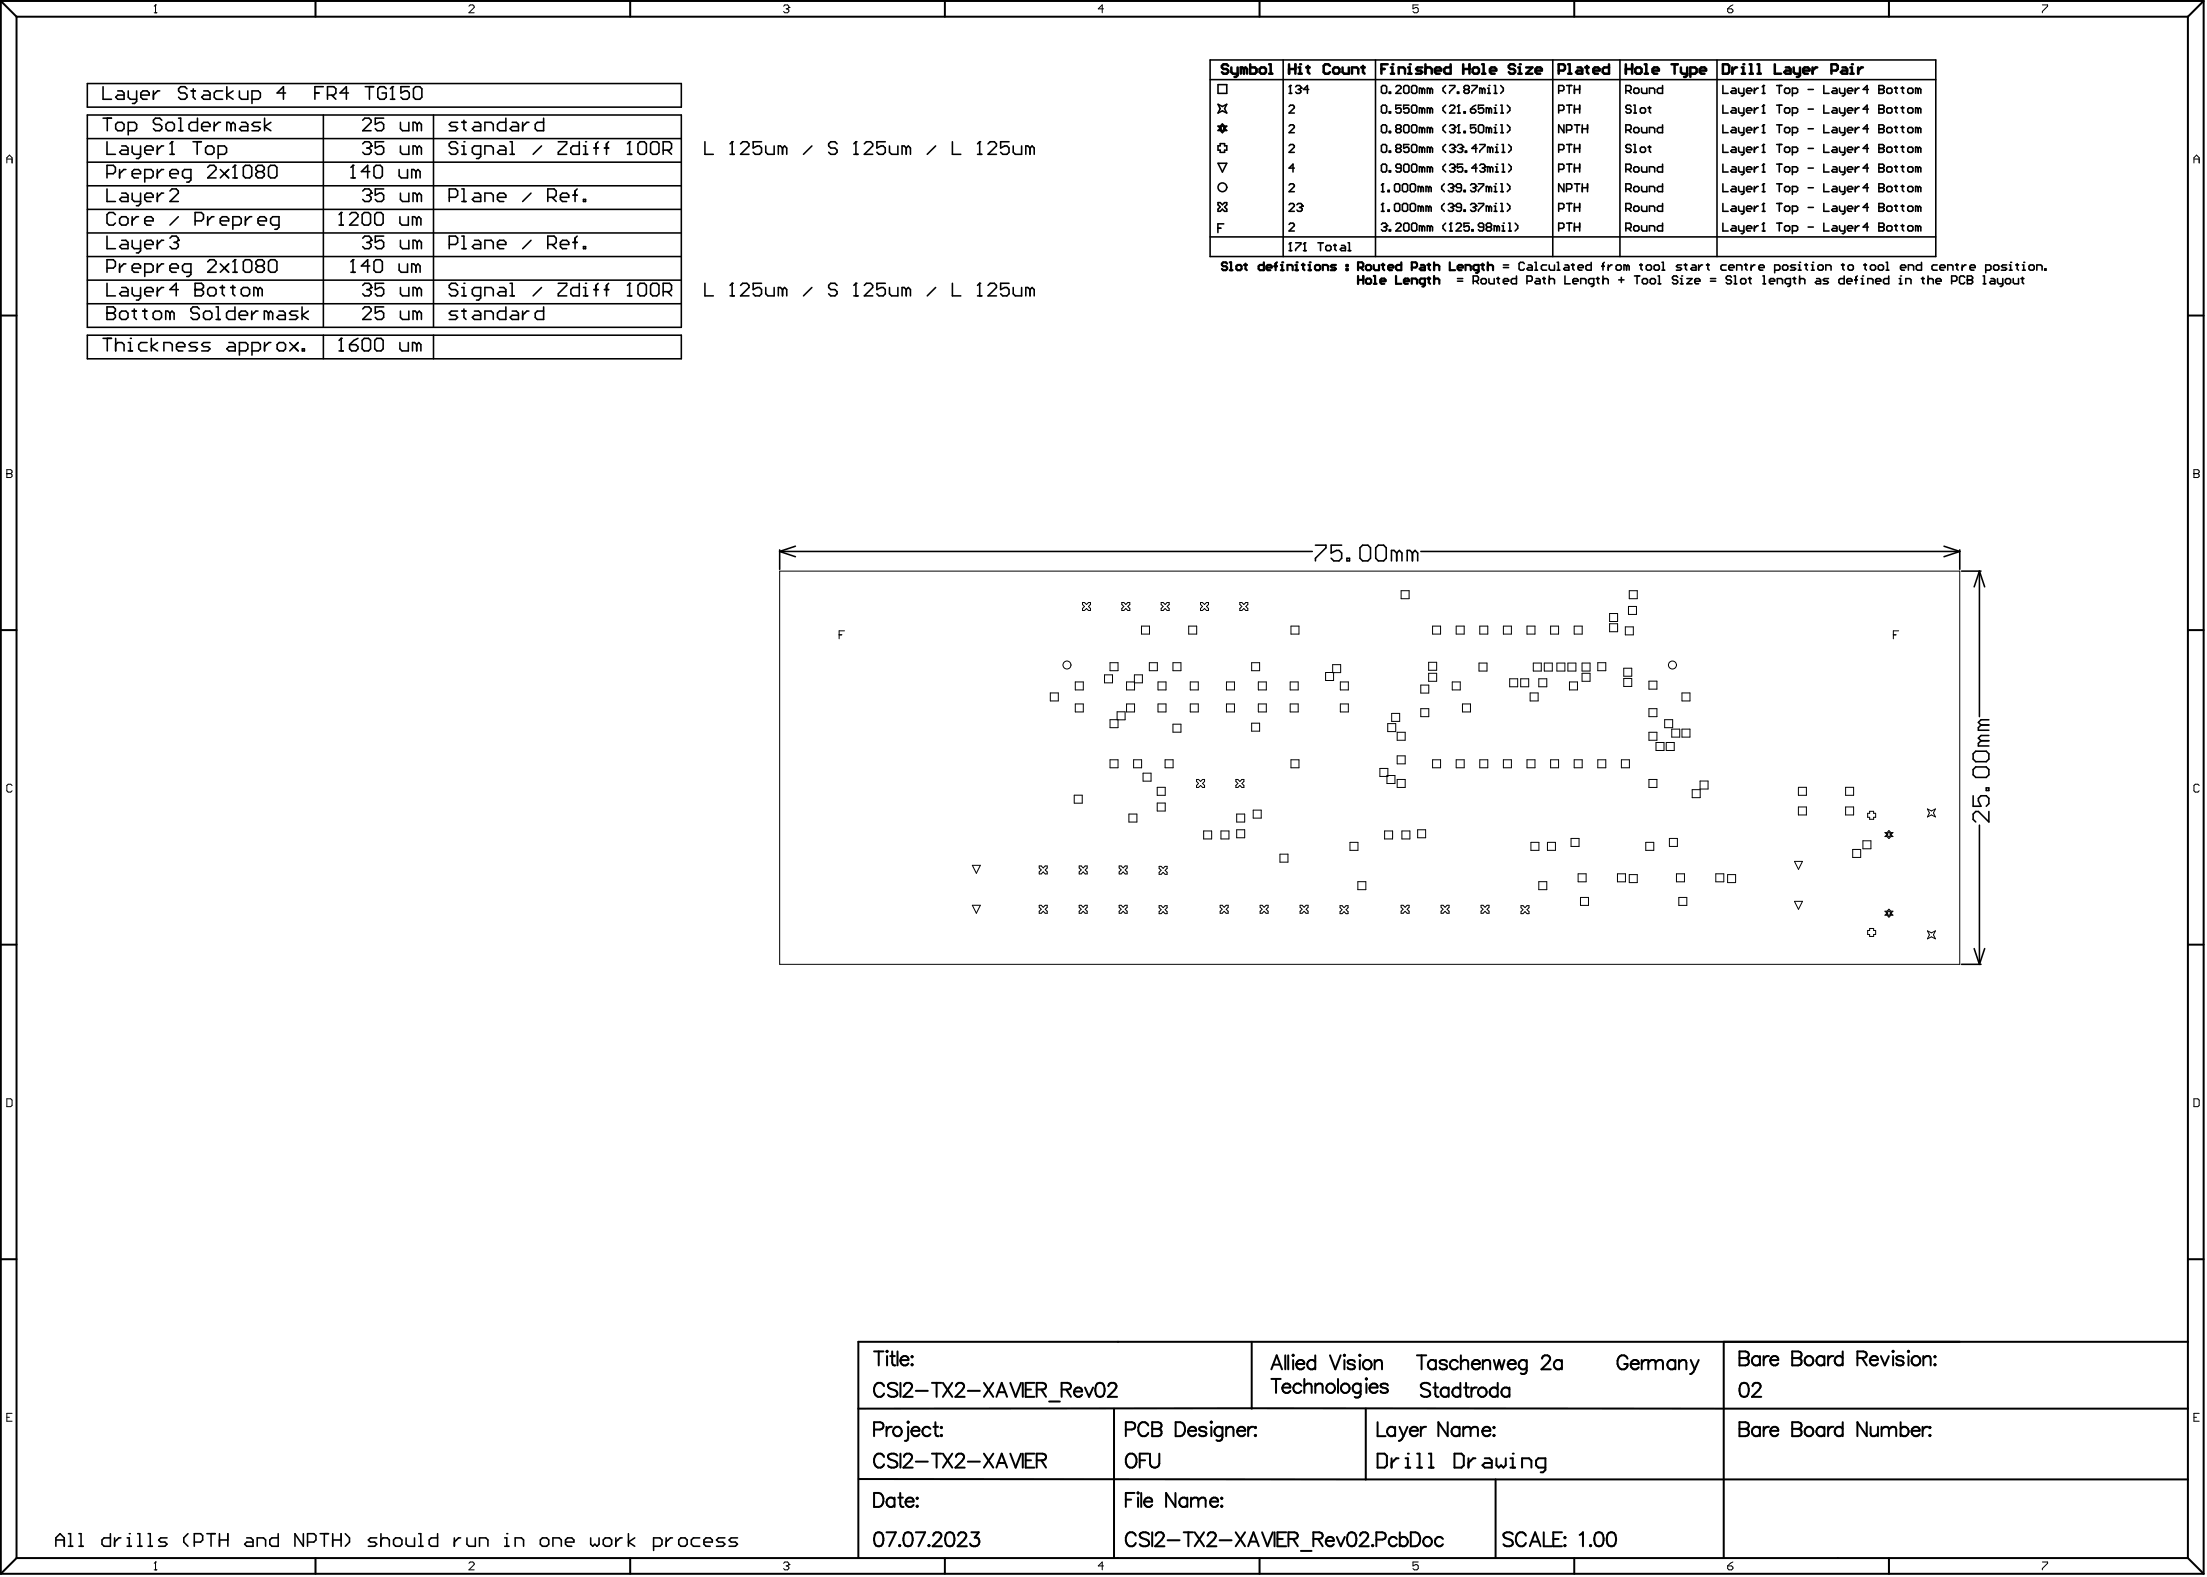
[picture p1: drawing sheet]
<svg xmlns="http://www.w3.org/2000/svg" width="234mm" height="167mm" viewBox="0 0 234 167" stroke-linecap="round" stroke-linejoin="round" font-family="sans-serif">
<g fill="none" stroke="#000" stroke-width=".21">
<path d="M.1 .1v166.4M.1 .1h233.1M.1 .1l1.6 1.7M1.7 1.8v163.1M1.7 1.8h229.8M33.4 .1v1.7M66.7 .1v1.7M100 .1v1.7M133.3 .1v1.7M166.6 .1v1.7M199.9 .1v1.7M231.5 1.8v163.1"/>
<path d="M233.2 .1v166.4M233.2 .1l-1.7 1.7M.1 33.4h1.6M231.5 33.4h1.7M.1 66.7h1.6M231.5 66.7h1.7M.1 100h1.6M231.5 100h1.7M.1 133.2h1.6M231.5 133.2h1.7M90.8 149.1h140.7M90.9 156.5h53.6"/>
<path d="M92.5 151.3h.6a.39 .39 0 0 0 .4-.4 .39 .39 0 0 0-.4-.4h-.6v1.5M92.5 158h.5a.79 .79 0 0 1 .5 .7 .79 .79 0 0 1-.5 .8h-.5zM92.5 143h1M93 143v1.5M93.5 154.2a.54 .54 0 0 0-.6-.4 .54 .54 0 0 0-.4 .6 .65 .65 0 0 0 .1 .7 .65 .65 0 0 0 .7 .1l.2-.3M93.5 146.7a.54 .54 0 0 0-.6-.4 .54 .54 0 0 0-.4 .6 .65 .65 0 0 0 .1 .7 .65 .65 0 0 0 .7 .1l.2-.3M93.8 143l.1-.1v.1v.1zM93.8 151v1M93.9 143.5v1M94.2 143.5h.5M94.4 151a.48 .48 0 0 0-.6 .4M94.4 143v1.2l.1 .2 .3 .1"/>
<path d="M94.7 158.7a.47 .47 0 0 0-.7-.1 .47 .47 0 0 0 0 .7 .47 .47 0 0 0 .7-.1M94.7 158.5v1M95 154a.56 .56 0 0 0-.6-.2 .56 .56 0 0 0-.4 .4l.1 .2 .6 .2a.36 .36 0 0 1 .2 .3 .36 .36 0 0 1-.1 .3 .68 .68 0 0 1-.8-.1M95 146.5a.56 .56 0 0 0-.6-.2 .56 .56 0 0 0-.4 .4l.1 .2 .6 .2a.36 .36 0 0 1 .2 .3 .36 .36 0 0 1-.1 .3 .68 .68 0 0 1-.8-.1M95 143v1.5M95 158.5h.5M95.3 158v1.2v.2l.3 .1M95.3 143.9a.47 .47 0 0 0 .3 .5 .47 .47 0 0 0 .5-.1M95.3 146.3v1.5M95.3 153.8v1.5M95.5 143.6a.39 .39 0 0 1 .4-.1 .39 .39 0 0 1 .2 .4h-.8zM95.7 154.2l.1-.3 .4-.1a.36 .36 0 0 1 .2 .6l-.8 .9h1"/>
<path d="M95.7 146.7l.1-.3 .4-.1a.36 .36 0 0 1 .2 .6l-.8 .9h1M95.8 158.9a.47 .47 0 0 0 .3 .5 .47 .47 0 0 0 .6-.2M96 158.5a.39 .39 0 0 1 .5 0 .39 .39 0 0 1 .2 .4h-.9zM96.1 150.4l.1 .1-.1 .1-.1-.1zM96.1 151v1.2l-.1 .2-.3 .1M96.4 151.4a.47 .47 0 0 0 .3 .5 .47 .47 0 0 0 .6-.1M96.4 143.6l.1-.1 .1 .1h-.1zM96.5 151.2a.41 .41 0 0 1 .5-.2 .41 .41 0 0 1 .3 .4h-.9zM96.5 144.3l.1 .1-.1 .1-.1-.1zM96.9 154.7h1.3M96.9 147.2h1.3M97 158.5h.1v.1z"/>
<path d="M97.1 159.3v.1v.1l-.1-.1zM98.5 151.2a.47 .47 0 0 0-.7-.1 .47 .47 0 0 0 0 .7 .47 .47 0 0 0 .7 0M98.6 153.8h1M98.6 146.3h1M98.8 151h.5M99 150.5v1.2l.1 .2 .2 .1M99.1 146.3v1.5M99.1 153.8v1.5M99.5 151h.1h.1l-.1 .1zM99.5 151.9l.1-.1 .1 .1-.1 .1zM99.8 153.8l1 1.5M99.8 146.3l1 1.5"/>
<path d="M100.8 153.8l-1 1.5M100.8 146.3l-1 1.5M101.2 154.2l.1-.3 .4-.1a.36 .36 0 0 1 .2 .6l-.8 .9h1M101.2 146.7l.1-.3 .4-.1a.36 .36 0 0 1 .2 .6l-.8 .9h1M102.4 154.7h1.3M102.4 147.2h1.3M104.1 153.8l1 1.5M104.1 146.3l1 1.5M105.1 153.8l-1 1.5M105.1 146.3l-1 1.5M105.4 155.3l.6-1.5 .6 1.5M105.4 147.8l.6-1.5 .6 1.5"/>
<path d="M105.6 154.8h.8M105.6 147.3h.8M106.9 153.8l.6 1.5 .5-1.5M106.9 146.3l.6 1.5 .5-1.5M108.2 146.3v1.5M108.2 153.8v1.5M108.5 154.5h.6M108.5 147h.6M109.5 153.8h-1v1.5h1M109.5 146.3h-1v1.5h1M109.7 154.5l.8-.1a.34 .34 0 0 0 0-.5l-.8-.1v1.5M109.7 147h.8a.34 .34 0 0 0 0-.6l-.8-.1v1.5"/>
<path d="M110.2 154.5l.5 .8M110.2 147l.5 .8M111 148.3h1.1M112.3 147h.9a.34 .34 0 0 0 0-.6l-.9-.1v1.5M112.8 147l.5 .8M113.7 147.2a.47 .47 0 0 0 .2 .6 .47 .47 0 0 0 .6-.2M113.9 146.9a.39 .39 0 0 1 .4-.1 .39 .39 0 0 1 .2 .4h-.8zM114.8 146.8l.4 1 .5-1M116.1 146.4a.48 .48 0 0 1 .7 .2 1.22 1.22 0 0 1-.1 1.1 .48 .48 0 0 1-.7-.2 1.22 1.22 0 0 1 .1-1.1zM117.3 146.7l.1-.3 .5-.1a.36 .36 0 0 1 .2 .6l-.9 .9h1M117.9 149.1v15.8M119.1 151.3h.7a.39 .39 0 0 0 .3-.4 .39 .39 0 0 0-.3-.4h-.7v1.5"/>
<path d="M119.1 158.7h.6M119.3 154a.55 .55 0 0 1 .6-.2 .55 .55 0 0 1 .4 .6 .65 .65 0 0 1-.2 .7 .65 .65 0 0 1-.7 .1 .92 .92 0 0 1-.1-1.2zM120 158h-.9v1.5M120.4 158v-.1l.1 .1h-.1zM120.4 158.5v1M120.6 154.5h.6M120.8 158v1.5M121.1 158.9a.47 .47 0 0 0 .2 .5 .47 .47 0 0 0 .6-.2M121.3 158.5a.39 .39 0 0 1 .4 0 .39 .39 0 0 1 .2 .4h-.8zM121.5 150.8a.54 .54 0 0 0-.6-.3 .54 .54 0 0 0-.5 .5 .65 .65 0 0 0 .2 .8 .65 .65 0 0 0 .7 .1l.2-.3M121.5 153.8h-.9v1.5M121.7 153.8v1.1a.5 .5 0 0 0 .5 .4 .5 .5 0 0 0 .5-.4v-1.1"/>
<path d="M121.9 150.5l.9 .1a.34 .34 0 0 1 0 .5l-.2 .1a.39 .39 0 0 1 .3 .4 .39 .39 0 0 1-.3 .4h-.7zM121.9 151.2h.7M124.4 158v1.5l-1-1.5v1.5M124.4 150.5h.5a.79 .79 0 0 1 .5 .7 .79 .79 0 0 1-.5 .8h-.5zM125.6 158.7a.47 .47 0 0 0-.7-.1 .47 .47 0 0 0 0 .7 .47 .47 0 0 0 .7-.1M125.6 158.5v1M125.7 151.4a.47 .47 0 0 0 .3 .5 .47 .47 0 0 0 .6-.1M125.8 151.2a.41 .41 0 0 1 .5-.2 .41 .41 0 0 1 .3 .4h-.9zM126 158.7l.4-.2h.3l.1 .2M126 158.5v1M126.8 158.7l.4-.2h.3l.1 1M126.8 158.7v.8"/>
<path d="M127.7 151.2a.45 .45 0 0 0-.8 0l.2 .2 .5 .1 .1 .3a.45 .45 0 0 1-.8 0M128 158.9a.47 .47 0 0 0 .3 .5 .47 .47 0 0 0 .6-.2M128.1 158.7a.41 .41 0 0 1 .5-.2 .41 .41 0 0 1 .3 .4h-.9zM128.2 150.4l.1 .1-.1 .1-.1-.1zM128.2 151v1M129.2 158.5h.1v.1zM129.2 159.4l.1-.1v.1v.1zM129.4 151.2a.47 .47 0 0 0-.7-.1 .47 .47 0 0 0 0 .7 .47 .47 0 0 0 .7 0M129.4 151v1.1a.39 .39 0 0 1-.3 .3 .39 .39 0 0 1-.4 0M129.8 151.3l.3-.3h.4v1M129.8 151v1M130.9 151.4a.47 .47 0 0 0 .3 .5 .47 .47 0 0 0 .6-.1"/>
<path d="M131 151.2a.41 .41 0 0 1 .5-.2 .41 .41 0 0 1 .3 .4h-.9zM132.1 151v1M132.5 142v7.1M132.6 151a.48 .48 0 0 0-.5 .4M132.8 151h.1l-.1 .1v-.1zM132.8 151.8l.1 .1-.1 .1v-.1zM134.5 144.9l.6-1.5 .6 1.5M134.5 145.9h1M134.7 144.4h.7M135 145.9v1.5M135.7 146.8a.47 .47 0 0 0 .3 .5 .47 .47 0 0 0 .5-.1M135.8 146.6a.41 .41 0 0 1 .4-.2 .41 .41 0 0 1 .3 .4h-.8z"/>
<path d="M136 143.4v1.5M136.3 143.4v1.5M136.8 143.4v-.1l.1 .1-.1 .1zM136.8 143.9v1M137.2 144.3a.47 .47 0 0 0 .2 .6 .47 .47 0 0 0 .6-.2M137.2 144.1a.41 .41 0 0 1 .5-.2 .41 .41 0 0 1 .3 .4h-.8zM137.7 146.6a.47 .47 0 0 0-.7-.1 .47 .47 0 0 0 0 .7 .47 .47 0 0 0 .7 0M138 146.7l.4-.3 .3 .1 .1 .9M138 145.9v1.5M139.2 144.1a.47 .47 0 0 0-.7-.1 .47 .47 0 0 0 0 .7 .47 .47 0 0 0 .7 0M139.2 143.4v1.5M139.2 146.4v1"/>
<path d="M139.2 146.7l.3-.3 .4 .1 .1 .9M140.7 143.4l.6 1.5 .6-1.5M141.6 145.9v1.5M142.2 143.4l.1-.1v.1v.1zM142.3 143.9v1M143.4 144.1a.45 .45 0 0 0-.8 0l.1 .2 .6 .2 .1 .2a.45 .45 0 0 1-.8 0M143.8 143.4l.1-.1 .1 .1-.1 .1zM143.9 143.9v1M144 146.4v1.1a.39 .39 0 0 1-.2 .4 .39 .39 0 0 1-.5-.1M144 146.6a.47 .47 0 0 0-.7-.1 .47 .47 0 0 0 0 .7 .47 .47 0 0 0 .7 0M144.5 156.5h87M144.5 149.1v7.4"/>
<path d="M144.6 145.8l.1 .1-.1 .1-.1-.1zM144.6 146.4v1M144.9 146.8a.47 .47 0 0 0 .3 .5 .47 .47 0 0 0 .6-.1M145 146.6a.41 .41 0 0 1 .5-.2 .41 .41 0 0 1 .3 .4h-.9zM145.5 144.2l.3-.3 .4 .1v.9M145.5 143.9v1M145.8 153.8h.7l.3 .3v.9l-.3 .3h-.7zM145.8 150.5v1.5h.8M146.9 146.6a.45 .45 0 0 0-.8 0l.1 .2 .6 .2 .1 .2a.45 .45 0 0 1-.8 0M147.3 154.3v1M147.6 151.2a.47 .47 0 0 0-.7-.1 .47 .47 0 0 0 0 .7 .47 .47 0 0 0 .7 0M147.6 151v1"/>
<path d="M148 154.3h-.3l-.4 .5M148.1 151l.4 1M148.5 152a.57 .57 0 0 1-.5 .5M148.7 155.3h.5M148.7 154.3h.3v1M148.9 151l-.4 1M149 153.8h.1M149.2 151.4a.47 .47 0 0 0 .3 .5 .47 .47 0 0 0 .5-.1M149.3 151.2a.41 .41 0 0 1 .4-.2 .41 .41 0 0 1 .3 .4h-.8zM149.9 143.4h1M150 153.8h.2v1.5M150 155.3h.5"/>
<path d="M150.3 151v1M150.4 143.4v1.5M150.9 151a.48 .48 0 0 0-.6 .4M151.2 153.8h.2v1.5M151.2 155.3h.5M151.3 146.5a.56 .56 0 0 0-.5-.2 .56 .56 0 0 0-.4 .4l.1 .2 .6 .2a.36 .36 0 0 1 .2 .3 .36 .36 0 0 1-.1 .3 .68 .68 0 0 1-.8-.1M151.7 146.8h.5M151.9 146.3v1.2v.2l.3 .1M151.9 144.1a.47 .47 0 0 0-.7-.1 .47 .47 0 0 0 0 .7 .47 .47 0 0 0 .7 0M151.9 143.9v1M153.1 144.1a.45 .45 0 0 0-.8 0l.2 .2 .5 .2 .1 .2a.45 .45 0 0 1-.8 0M153.2 150.5v1.5l-1-1.5v1.5"/>
<path d="M153.3 147a.47 .47 0 0 0-.7 0 .47 .47 0 0 0 0 .7 .47 .47 0 0 0 .7-.1M153.3 146.8v1M153.9 153.8h.7l.3 .3v.9l-.3 .3h-.7zM154.3 144.1a.47 .47 0 0 0-.7-.1 .47 .47 0 0 0 0 .7 .47 .47 0 0 0 .7 0M154.4 151.2a.47 .47 0 0 0-.6-.1 .47 .47 0 0 0 0 .7 .47 .47 0 0 0 .6 0M154.4 151v1M154.5 147a.47 .47 0 0 0-.7 0 .47 .47 0 0 0 0 .7 .47 .47 0 0 0 .7-.1M154.5 146.3v1.5M154.6 144.2l.3-.3 .4 .1 .1 .9M154.6 143.4v1.5M154.8 151.3l.4-.3h.3l.1 .3M154.8 151v1"/>
<path d="M154.9 146.8h.5M155.1 146.3v1.2l.1 .2 .3 .1M155.4 154.3v1M155.6 151.3l.4-.3h.3l.1 1M155.6 151.3v.7M155.7 146.8v1M155.7 144.3a.47 .47 0 0 0 .3 .6 .47 .47 0 0 0 .6-.2M155.8 144.1a.41 .41 0 0 1 .5-.2 .41 .41 0 0 1 .3 .4h-.9zM156.1 154.3h-.2l-.5 .5M156.3 146.8a.48 .48 0 0 0-.6 .4M156.9 151.4a.47 .47 0 0 0 .2 .5 .47 .47 0 0 0 .6-.1M156.9 144.2l.4-.3 .3 .1 .1 .9"/>
<path d="M156.9 143.9v1M156.9 151.2a.41 .41 0 0 1 .5-.2 .41 .41 0 0 1 .3 .4h-.8zM157.1 154.3h.5l.3 .3v.7h-.8l-.2-.3 .2-.2h.8M158 151h.1h.1l-.1 .1zM158 151.9l.1-.1 .1 .1-.1 .1zM158.1 143.9l.3 1 .2-1 .3 1 .3-1M158.3 156.5v8.4M158.3 154.3v.7l.3 .3 .2-.3 .3 .3 .2-.3v-.7M158.5 147a.47 .47 0 0 0-.7 0 .47 .47 0 0 0 0 .7 .47 .47 0 0 0 .7-.1M158.5 146.3v1.5M159.5 144.3a.47 .47 0 0 0 .3 .6 .47 .47 0 0 0 .6-.2M159.6 144.1a.41 .41 0 0 1 .5-.2 .41 .41 0 0 1 .3 .4h-.9z"/>
<path d="M159.7 147a.47 .47 0 0 0-.7 0 .47 .47 0 0 0 0 .7 .47 .47 0 0 0 .7-.1M159.7 146.8v1M159.8 155.3h.5M159.8 154.3h.3v1M160.1 153.8h.1M161.1 155.3v-1h.7l.2 .3v.7M161.6 144.1a.47 .47 0 0 0-.7-.1 .47 .47 0 0 0 0 .7 .47 .47 0 0 0 .7 0M161.6 143.9v1.1a.39 .39 0 0 1-.3 .4 .39 .39 0 0 1-.4-.1M163.2 143.8l.1-.3 .4-.1a.36 .36 0 0 1 .3 .6l-.9 .9h1M163.5 155.3h-.7l-.3-.3v-.4l.3-.3h.7v1.2l-.2 .3h-.3M165.3 144.1a.47 .47 0 0 0-.7-.1 .47 .47 0 0 0 0 .7 .47 .47 0 0 0 .7 0M165.3 143.9v1"/>
<path d="M172.2 143.8a.54 .54 0 0 0-.6-.4 .54 .54 0 0 0-.4 .6 .65 .65 0 0 0 .1 .7 .65 .65 0 0 0 .7 .1l.2-.3v-.2h-.3M172.6 144.3a.47 .47 0 0 0 .2 .6 .47 .47 0 0 0 .6-.2M172.6 144.1a.41 .41 0 0 1 .5-.2 .41 .41 0 0 1 .3 .4h-.8zM173.7 143.9v1M174.3 143.9a.48 .48 0 0 0-.6 .4M174.4 144.2l.4-.3 .3 .1 .1 .2M174.4 143.9v1M175.2 144.2l.3-.3 .4 .1 .1 .9M175.2 144.2v.7M177.3 144.1a.47 .47 0 0 0-.7-.1 .47 .47 0 0 0 0 .7 .47 .47 0 0 0 .7 0M177.3 143.9v1M177.7 144.2l.3-.3 .4 .1v.9"/>
<path d="M177.7 143.9v1M178.9 143.9l.4 1M179.3 144.9a.57 .57 0 0 1-.5 .5M179.8 143.9l-.5 1M182.4 142v22.9M184.1 150.5l.8 .1a.34 .34 0 0 1 0 .5l-.2 .1a.39 .39 0 0 1 .4 .4 .39 .39 0 0 1-.4 .4h-.6zM184.1 143l.8 .1a.34 .34 0 0 1 0 .5l-.2 .1a.39 .39 0 0 1 .4 .4 .39 .39 0 0 1-.4 .4h-.6zM184.1 151.2h.6M184.1 143.7h.6M184.3 146.4a.48 .48 0 0 1 .7 .2 1.22 1.22 0 0 1-.2 1.1 .48 .48 0 0 1-.7-.2 1.22 1.22 0 0 1 .2-1.1zM185.5 146.7l.1-.3 .4-.1a.36 .36 0 0 1 .2 .6l-.8 .9h1M186.2 151.2a.47 .47 0 0 0-.7-.1 .47 .47 0 0 0 0 .7 .47 .47 0 0 0 .7 0"/>
<path d="M186.2 143.7a.47 .47 0 0 0-.7-.1 .47 .47 0 0 0 0 .7 .47 .47 0 0 0 .7 0M186.2 143.5v1M186.2 151v1M186.6 143.5v1M186.6 151v1M187.2 151a.48 .48 0 0 0-.6 .4M187.2 143.5a.48 .48 0 0 0-.6 .4M187.3 151.4a.47 .47 0 0 0 .3 .5 .47 .47 0 0 0 .6-.1M187.3 143.9a.47 .47 0 0 0 .3 .5 .47 .47 0 0 0 .6-.1M187.4 151.2a.41 .41 0 0 1 .5-.2 .41 .41 0 0 1 .3 .4h-.9zM187.5 143.6a.39 .39 0 0 1 .5-.1 .39 .39 0 0 1 .2 .4h-.9zM189.6 150.5l.9 .1a.34 .34 0 0 1 0 .5l-.2 .1a.39 .39 0 0 1 .3 .4 .39 .39 0 0 1-.3 .4h-.7z"/>
<path d="M189.6 143l.9 .1a.34 .34 0 0 1 0 .5l-.2 .1a.39 .39 0 0 1 .3 .4 .39 .39 0 0 1-.3 .4h-.7zM189.6 151.2h.7M189.6 143.7h.7M193.1 151.2a.47 .47 0 0 0-.7-.1 .47 .47 0 0 0 0 .7 .47 .47 0 0 0 .7 0M193.1 143.7a.47 .47 0 0 0-.7-.1 .47 .47 0 0 0 0 .7 .47 .47 0 0 0 .7 0M193.1 143.5v1M193.1 151v1M193.4 143.5v1M193.4 151v1M194 151a.48 .48 0 0 0-.6 .4M194 143.5a.48 .48 0 0 0-.6 .4M195 151.2a.47 .47 0 0 0-.7-.1 .47 .47 0 0 0 0 .7 .47 .47 0 0 0 .7 0"/>
<path d="M195 143.7a.47 .47 0 0 0-.7-.1 .47 .47 0 0 0 0 .7 .47 .47 0 0 0 .7 0M195 143v1.5M195 150.5v1.5M196.5 143.7l.9-.1a.34 .34 0 0 0 0-.5l-.9-.1v1.5M197 143.7l.5 .8M197.5 150.5v1.5l-1-1.5v1.5M197.9 143.9a.47 .47 0 0 0 .2 .5 .47 .47 0 0 0 .6-.1M197.9 151l.1 .9 .4 .1 .3-.3M198.1 143.6a.39 .39 0 0 1 .4-.1 .39 .39 0 0 1 .2 .4h-.8zM198.7 151v1M199 143.5l.4 1 .5-1M199.1 151.3l.4-.3h.3l.1 .3"/>
<path d="M199.1 151v1M199.9 151.3v.7M199.9 151.3l.3-.3h.4l.1 1M200.3 143v-.1l.1 .1-.1 .1zM200.3 143.5v1M201.1 151.2a.47 .47 0 0 1 .7-.1 .47 .47 0 0 1 0 .7 .47 .47 0 0 1-.7 0M201.1 150.5v1.5M201.4 143.7a.45 .45 0 0 0-.7 0v.1l.7 .3v.2a.45 .45 0 0 1-.7 0M201.9 143l.1-.1v.1v.1zM202 143.5v1M202.3 151.4a.47 .47 0 0 0 .3 .5 .47 .47 0 0 0 .5-.1M202.4 151.2a.41 .41 0 0 1 .4-.2 .41 .41 0 0 1 .3 .4h-.8z"/>
<path d="M203.4 151v1M203.5 143.8l.4-.3 .3 .1 .1 .9M203.5 143.5v1M204 151a.48 .48 0 0 0-.6 .4M204.1 151h.1h.1l-.1 .1zM204.1 151.9l.1-.1 .1 .1-.1 .1zM204.7 143.6l.1-.1v.1zM204.7 144.4l.1-.1v.1v.1zM231.5 142h-140.7v22.9M.1 166.5h233.1M1.7 164.9h229.8M1.7 164.9l-1.6 1.6"/>
<path d="M33.4 164.9v1.6M66.7 164.9v1.6M92.7 162.2a.48 .48 0 0 1 .7 .2 1.22 1.22 0 0 1-.1 1.1 .48 .48 0 0 1-.7-.2 1.22 1.22 0 0 1 .1-1.1zM93.8 162.1h1l-.7 1.5M95.2 163.5h.1l-.1 .1-.1-.1zM95.8 162.2a.48 .48 0 0 1 .7 .2 1.22 1.22 0 0 1-.1 1.1 .48 .48 0 0 1-.7-.2 1.22 1.22 0 0 1 .1-1.1zM96.9 162.1h1l-.7 1.5M98.2 163.5h.1h.1l-.1 .1zM98.8 162.5l.1-.3 .4-.1a.36 .36 0 0 1 .2 .6l-.8 .9h1M100 164.9v1.6M100.2 162.2a.48 .48 0 0 1 .7 .2 1.22 1.22 0 0 1-.1 1.1 .48 .48 0 0 1-.7-.2 1.22 1.22 0 0 1 .1-1.1zM101.4 162.5l.1-.3 .5-.1a.36 .36 0 0 1 .2 .6l-.9 .9h1"/>
<path d="M102.8 162.1h.8l-.5 .6a.48 .48 0 0 1 .5 .5 .48 .48 0 0 1-.6 .4l-.2-.1-.2-.2M120.2 162.5a.54 .54 0 0 0-.6-.4 .54 .54 0 0 0-.5 .6 .65 .65 0 0 0 .2 .7 .65 .65 0 0 0 .7 .1l.2-.2M121.6 162.3a.56 .56 0 0 0-.5-.2 .56 .56 0 0 0-.5 .4l.1 .2 .6 .2a.36 .36 0 0 1 .3 .3 .36 .36 0 0 1-.1 .3 .68 .68 0 0 1-.9-.1M121.9 162.1v1.5M122.3 162.5l.1-.3 .5-.1a.36 .36 0 0 1 .2 .6l-.9 .9h1M123.6 163h1.2M125.3 162.1h.9M125.7 162.1v1.5M126.4 162.1l1 1.5M127.4 162.1l-1 1.5M127.8 162.5l.1-.3 .5-.1a.36 .36 0 0 1 .2 .6l-.9 .9h1M129.1 163h1.2"/>
<path d="M130.8 162.1l.9 1.5M131.7 162.1l-.9 1.5M132.1 163.6l.5-1.5 .6 1.5M132.3 163.1h.7M133.3 164.9v1.6M133.5 162.1l.6 1.5 .6-1.5M134.9 162.1v1.5M135.2 162.8h.5M136.1 162.1h-.9v1.5h.9M136.3 162.8h.9a.34 .34 0 0 0 0-.6l-.9-.1v1.5M136.8 162.8l.5 .8M137.7 164.1h1.1"/>
<path d="M139 162.8h.8a.34 .34 0 0 0 0-.6l-.8-.1v1.5M139.5 162.8l.5 .8M140.3 163a.47 .47 0 0 0 .3 .6 .47 .47 0 0 0 .5-.2M140.4 162.8a.41 .41 0 0 1 .4-.2 .41 .41 0 0 1 .3 .4h-.8zM141.5 162.6l.4 1 .4-1M142.8 162.2a.48 .48 0 0 1 .7 .2 1.22 1.22 0 0 1-.2 1.1 .48 .48 0 0 1-.7-.2 1.22 1.22 0 0 1 .2-1.1zM143.9 162.5l.2-.3 .4-.1a.36 .36 0 0 1 .2 .6l-.8 .9h.9M145.2 163.5h.1l-.1 .1v-.1zM145.6 162.9h.7a.39 .39 0 0 0 .3-.4 .39 .39 0 0 0-.3-.4h-.7v1.5M147.8 162.8a.47 .47 0 0 0-.7 0 .47 .47 0 0 0 0 .7 .47 .47 0 0 0 .7-.1M148.1 162.8a.47 .47 0 0 1 .7 0 .47 .47 0 0 1 0 .7 .47 .47 0 0 1-.7-.1M148.1 162.1v1.5"/>
<path d="M149.3 162.1h.5a.79 .79 0 0 1 .5 .8 .79 .79 0 0 1-.5 .7h-.5zM152.7 162.8a.47 .47 0 0 0-.7 0 .47 .47 0 0 0 0 .7 .47 .47 0 0 0 .7-.1M160.1 162.3a.56 .56 0 0 0-.6-.2 .56 .56 0 0 0-.4 .4l.1 .2 .6 .2a.36 .36 0 0 1 .3 .3 .36 .36 0 0 1-.2 .3 .68 .68 0 0 1-.8-.1M161.5 162.5a.54 .54 0 0 0-.7-.4 .54 .54 0 0 0-.4 .6 .65 .65 0 0 0 .2 .7 .65 .65 0 0 0 .7 .1l.2-.2M161.9 163.6l.5-1.5 .6 1.5M162.1 163.1h.7M163.4 162.1v1.5h.8M164.4 162.8h.5M165.3 162.1h-.9v1.5h.9M165.5 162.7l.1-.1 .1 .1-.1 .1zM165.5 163.5h.1h.1l-.1 .1zM166.6 164.9v1.6"/>
<path d="M167.2 162.4l.3-.3v1.5M168.3 163.5h.1l-.1 .1-.1-.1zM168.9 162.2a.48 .48 0 0 1 .7 .2 1.22 1.22 0 0 1-.1 1.1 .48 .48 0 0 1-.7-.2 1.23 1.23 0 0 1 .1-1.1zM170.2 162.2a.48 .48 0 0 1 .7 .2 1.22 1.22 0 0 1-.1 1.1 .48 .48 0 0 1-.7-.2 1.22 1.22 0 0 1 .1-1.1zM199.9 164.9v1.6M231.5 164.9l1.7 1.6"/>
<circle cx="94.9" cy="151.5" r=".49"/>
<circle cx="140.8" cy="146.9" r=".49"/>
<circle cx="142.3" cy="146.9" r=".48"/>
<circle cx="144.7" cy="144.4" r=".49"/>
<circle cx="156.9" cy="147.3" r=".48"/>
<circle cx="191.4" cy="151.5" r=".49"/>
<circle cx="191.4" cy="144" r=".49"/>
<circle cx="202.7" cy="144" r=".49"/>
<circle cx="151" cy="163.1" r=".49"/>
</g>
<g fill="none" stroke="#000" stroke-width=".11">
<path d="M.7 17.2v-.5l.3-.3 .3 .3v.5M.7 16.8h.6M16.3 1.4h.3M16.5 .5h.1M16.5 .5v.9M16.5 .5l-.2 .2M49.6 .7l.2-.2h.2l.2 .2v.1l-.6 .6h.6M82.9 .7l.2-.2h.2l.2 .2v.1M83.2 .9h.1M83.3 .9l.2 .2v.1l-.2 .2h-.2l-.2-.2M83.5 .8h.1M83.5 .8l-.2 .1"/>
<path d="M116.8 .9h-.6l.4-.4v.9M150.1 .5h-.6v.4l.3-.1h.1l.2 .1v.3l-.2 .2h-.2l-.2-.2M182.8 .9h.4l.2 .2v.1l-.2 .2h-.2l-.2-.2zM183.4 .5l-.6 .4M216.1 .5h.6v.2l-.6 .5v.2M232.2 16.8h.5M232.2 17.2v-.5l.2-.3 .3 .3v.5M.7 50.1h.1M.7 49.7h.4l.2 .1v.2l-.2 .1 .2 .2v.1l-.2 .1h-.4zM.7 50.1h.4M232.2 50.1h.1M232.2 49.7h.4l.1 .1v.2l-.1 .1 .1 .2v.1l-.1 .1h-.4z"/>
<path d="M232.2 50.1h.4M82.5 60.4h124.9v41.6h-124.9zM88.8 67.2h.3M89.4 66.7h-.6v.9M111.1 73.3h.9v.9h-.9zM113.8 74.5h.8v.8h-.8zM113.8 72.2h.8v.8h-.8zM114.5 63.8h.3l.2 .2 .2-.2h.2v.2l-.2 .2 .2 .2v.2h-.2l-.2-.2-.2 .2h-.3v-.2l.3-.2-.3-.2zM116.9 71.4h.8v.9h-.8zM117.5 76.2h.8v.8h-.8zM117.5 70.1h.8v.9h-.8zM118.2 75.3h.9v.9h-.9z"/>
<path d="M118.7 63.8h.2l.2 .2 .2-.2h.3v.2l-.3 .2 .3 .2v.2h-.3l-.2-.2-.2 .2h-.2v-.2l.2-.2-.2-.2zM119.2 74.5h.9v.8h-.9zM119.2 72.2h.9v.8h-.9zM120 71.4h.9v.9h-.9zM120.8 66.2h.8v.9h-.8zM121.6 70.1h.9v.9h-.9zM122.5 74.5h.9v.8h-.9zM122.5 72.2h.9v.8h-.9zM122.9 63.8h.2l.2 .2 .2-.2h.2v.2l-.2 .2 .2 .2v.2h-.2l-.2-.2-.2 .2h-.2v-.2l.2-.2-.2-.2zM124.1 70.1h.9v.9h-.9zM124.1 76.6h.9v.9h-.9zM125.8 66.2h.8v.9h-.8z"/>
<path d="M126 74.5h.8v.8h-.8zM126 72.2h.8v.8h-.8zM127 63.8h.2l.3 .2 .2-.2h.2v.2l-.2 .2 .2 .2v.2h-.2l-.2-.2-.3 .2h-.2v-.2l.2-.2-.2-.2zM129.8 74.5h.8v.8h-.8zM129.8 72.2h.8v.8h-.8zM131.2 63.8h.2l.2 .2 .2-.2h.2v.2l-.2 .2 .2 .2v.2h-.2l-.2-.2-.2 .2h-.2v-.2l.2-.2-.2-.2zM132.4 70.1h.9v.9h-.9zM132.4 76.5h.9v.9h-.9zM133.2 74.5h.8v.8h-.8zM133.2 72.2h.8v.8h-.8zM136.5 74.5h.9v.8h-.9zM136.5 72.2h.9v.8h-.9z"/>
<path d="M136.6 66.2h.9v.9h-.9zM141.1 71.2v.8h-.8v-.8h1.6v-.9h-.9v.9M141.8 74.5h.9v.8h-.9zM141.8 72.2h.9v.8h-.9zM146.8 76.6h.9v.8h-.9zM147.3 75.5h.8v.8h-.8zM147.8 77.5h.9v.8h-.9zM147.8 80h.9v.8h-.9zM148.3 62.5h.8v.8h-.8zM150.3 72.5h.9v.8h-.9zM150.3 75h.9v.8h-.9zM151.2 70.1h.8v.8h-.8z"/>
<path d="M151.2 71.2h.8v.9h-.8zM151.6 66.2h.8v.9h-.8zM153.7 72.2h.8v.8h-.8zM154.1 66.2h.8v.9h-.8zM154.8 74.5h.8v.8h-.8zM156.5 70.2h.8v.8h-.8zM156.6 66.2h.8v.9h-.8zM159.1 66.2h.8v.9h-.8zM159.8 71.8h.8v.9h-.8zM160.9 71.8h.9v.9h-.9zM161.6 66.2h.8v.9h-.8zM161.9 73.3h.9v.9h-.9z"/>
<path d="M162.2 70.2h.9v.8h-.9zM162.8 71.8h.9v.9h-.9zM163.4 70.2h.9v.8h-.9zM164.1 66.2h.8v.9h-.8zM164.7 70.2h.9v.8h-.9zM165.9 70.2h.9v.8h-.9zM166.1 72.2h.8v.8h-.8zM166.6 66.2h.8v.9h-.8zM167.4 70.2h.9v.8h-.9zM167.4 71.2h.9v.9h-.9zM169.1 70.1h.8v.9h-.8zM170.3 64.9h.9v.9h-.9z"/>
<path d="M170.3 66h.9v.8h-.9zM171.8 70.7h.9v.9h-.9zM171.8 71.8h.9v.8h-.9zM172 66.3h.8v.9h-.8zM172.3 64.2h.9v.8h-.9zM172.4 62.5h.9v.8h-.9zM174.5 72.1h.8v.8h-.8zM174.5 75h.8v.8h-.8zM174.5 77.5h.8v.8h-.8zM175.2 78.6h.9v.8h-.9zM176.2 76.2h.8v.8h-.8zM176.3 78.6h.9v.8h-.9z"/>
<path d="M176.9 77.1h.8v.9h-.8zM178 73.3h.8v.9h-.8zM178 77.1h.8v.9h-.8zM200.3 67.2h.3M200.9 66.7h-.6v.9M1.3 83.1l-.2-.1h-.2l-.2 .1v.6l.2 .1h.2l.2-.1M102.9 95.8h.8l-.4 .8zM102.9 91.6h.8l-.4 .8zM110 91.6h.2l.2 .2 .2-.2h.2v.2l-.2 .3 .2 .2v.2h-.2l-.2-.2-.2 .2h-.2v-.2l.2-.2-.2-.3zM110 95.8h.2l.2 .2 .2-.2h.2v.2l-.2 .2 .2 .2v.2h-.2l-.2-.2-.2 .2h-.2v-.2l.2-.2-.2-.2zM113.7 84.1h.8v.9h-.8zM114.2 91.6h.2l.2 .2 .2-.2h.2v.2l-.2 .3 .2 .2v.2h-.2l-.2-.2-.2 .2h-.2v-.2l.2-.2-.2-.3z"/>
<path d="M114.2 95.8h.2l.2 .2 .2-.2h.2v.2l-.2 .2 .2 .2v.2h-.2l-.2-.2-.2 .2h-.2v-.2l.2-.2-.2-.2zM117.5 80.4h.8v.8h-.8zM118.4 91.6h.2l.2 .2 .3-.2h.2v.2l-.2 .3 .2 .2v.2h-.2l-.3-.2-.2 .2h-.2v-.2l.2-.2-.2-.3zM118.4 95.8h.2l.2 .2 .3-.2h.2v.2l-.2 .2 .2 .2v.2h-.2l-.3-.2-.2 .2h-.2v-.2l.2-.2-.2-.2zM119.5 86.1h.8v.9h-.8zM120 80.4h.8v.8h-.8zM121 81.8h.8v.9h-.8zM122.5 83.3h.8v.9h-.8zM122.5 85h.8v.8h-.8zM122.7 95.8h.2l.2 .2 .2-.2h.2v.2l-.2 .3 .2 .2v.2h-.2l-.2-.2-.2 .2h-.2v-.2l.2-.2-.2-.3zM122.7 91.7h.2l.2 .2 .2-.2h.2v.2l-.2 .2 .2 .2v.2h-.2l-.2-.2-.2 .2h-.2v-.2l.2-.2-.2-.2zM123.3 80.4h.8v.8h-.8z"/>
<path d="M126.6 82.5h.2l.2 .2 .3-.2h.2v.2l-.2 .2 .2 .2v.2h-.2l-.3-.2-.2 .2h-.2v-.2l.2-.2-.2-.2zM127.4 87.9h.8v.9h-.8zM129.1 95.8h.2l.2 .2 .2-.2h.3v.2l-.3 .2 .3 .2v.2h-.3l-.2-.2-.2 .2h-.2v-.2l.2-.2-.2-.2zM129.2 87.9h.8v.9h-.8zM130.8 82.5h.2l.2 .2 .2-.2h.2v.2l-.2 .2 .2 .2v.2h-.2l-.2-.2-.2 .2h-.2v-.2l.2-.2-.2-.2zM130.9 86.1h.8v.9h-.8zM130.9 87.8h.8v.8h-.8zM132.6 85.7h.9v.9h-.9zM133.3 95.8h.3l.2 .2 .2-.2h.2v.2l-.2 .2 .2 .2v.2h-.2l-.2-.2-.2 .2h-.3v-.2l.3-.2-.3-.2zM135.4 90.4h.9v.8h-.9zM136.6 80.4h.9v.8h-.9zM137.6 95.8h.2l.2 .2 .2-.2h.2v.2l-.2 .2 .2 .2v.2h-.2l-.2-.2-.2 .2h-.2v-.2l.2-.2-.2-.2z"/>
<path d="M141.8 95.8h.2l.2 .2 .2-.2h.2v.2l-.2 .3 .2 .2v.2h-.2l-.2-.2-.2 .2h-.2v-.2l.2-.2-.2-.3zM142.9 89.1h.8v.9h-.8zM143.7 93.3h.8v.8h-.8zM146 81.3h.9v.9h-.9zM146.5 87.9h.9v.9h-.9zM146.8 82.1h.8v.8h-.8zM147.8 82.5h.9v.8h-.9zM148.3 95.8h.2l.2 .2 .2-.2h.2v.2l-.2 .2 .2 .2v.2h-.2l-.2-.2-.2 .2h-.2v-.2l.2-.2-.2-.2zM148.3 87.9h.9v.9h-.9zM150 87.8h.9v.8h-.9zM151.6 80.4h.8v.8h-.8zM152.5 95.8h.2l.2 .2 .2-.2h.2v.2l-.2 .2 .2 .2v.2h-.2l-.2-.2-.2 .2h-.2v-.2l.2-.2-.2-.2z"/>
<path d="M154.1 80.4h.8v.8h-.8zM156.6 80.4h.8v.8h-.8zM156.7 95.8h.2l.2 .2 .3-.2h.2v.2l-.2 .2 .2 .2v.2h-.2l-.3-.2-.2 .2h-.2v-.2l.2-.2-.2-.2zM159.1 80.4h.8v.8h-.8zM160.9 95.8h.3l.2 .2 .2-.2h.2v.2l-.2 .3 .2 .2v.2h-.2l-.2-.2-.2 .2h-.3v-.2l.3-.2-.3-.3zM161.6 80.4h.8v.8h-.8zM162 89.1h.8v.9h-.8zM162.8 93.3h.9v.8h-.9zM163.7 89.1h.9v.9h-.9zM164.1 80.4h.8v.8h-.8zM166.2 88.7h.9v.9h-.9zM166.6 80.4h.8v.8h-.8z"/>
<path d="M167 92.5h.8v.8h-.8zM167.2 95h.9v.8h-.9zM169.1 80.4h.8v.8h-.8zM171.2 92.5h.8v.8h-.8zM171.6 80.4h.8v.8h-.8zM172.4 92.5h.9v.9h-.9zM174.2 89.1h.8v.9h-.8zM174.5 82.5h.8v.8h-.8zM176.7 88.7h.8v.9h-.8zM177.4 92.5h.8v.8h-.8zM177.6 95h.9v.8h-.9zM179.1 83.6h.8v.8h-.8z"/>
<path d="M179.9 82.6h.8v.9h-.8zM181.6 92.5h.8v.8h-.8zM182.8 92.5h.9v.9h-.9zM189.9 95.4h.8l-.4 .8zM189.9 91.1h.8l-.4 .9zM190.3 83.3h.8v.9h-.8zM190.3 85.4h.8v.8h-.8zM195.3 83.3h.8v.9h-.8zM195.3 85.4h.8v.8h-.8zM196 89.9h.9v.8h-.9zM197.1 89h.9v.8h-.9zM197.6 86.1h.2v-.3h.5v.3h.2v.4h-.2v.2h-.5v-.2h-.2z"/>
<path d="M197.6 98.5h.2v-.3h.5v.3h.2v.4h-.2v.2h-.5v-.2h-.2zM199.5 88.1h.2l.2-.2 .2 .2h.2l-.2 .2 .2 .2h-.2l-.2 .2-.2-.2h-.2l.2-.2zM199.5 96.4h.2l.2-.2 .2 .2h.2l-.2 .2 .2 .2h-.2l-.2 .3-.2-.3h-.2l.2-.2zM199.6 88.2l.3-.1 .2 .1-.1 .1 .1 .1-.2 .2-.3-.2 .2-.1zM199.6 96.5l.3-.1 .2 .1-.1 .1 .1 .2-.2 .1-.3-.1 .2-.2zM204 98.5l.4 .2 .4-.2-.2 .4 .2 .4-.4-.2-.4 .2 .2-.4zM204 85.6l.4 .2 .4-.2-.2 .4 .2 .4-.4-.2-.4 .2 .2-.4zM232.7 83.1l-.1-.1h-.3l-.1 .1v.6l.1 .1h.3l.1-.1M.7 116.3h.4l.2 .1v.6l-.2 .1h-.4zM232.2 116.3h.4l.1 .1v.6l-.1 .1h-.4zM.7 150h.3M1.3 149.5h-.6v.9h.6"/>
<path d="M232.2 150h.2M232.7 149.5h-.5v.9h.5M16.3 166.1h.3M16.5 165.3h.1M16.5 165.3v.8M16.5 165.3l-.2 .1M49.6 165.4l.2-.1h.2l.2 .1v.2l-.6 .5h.6M82.9 165.4l.2-.1h.2l.2 .1v.2M83.2 165.7h.1M83.3 165.7l.2 .1v.2l-.2 .1h-.2l-.2-.1M83.5 165.6h.1M83.5 165.6l-.2 .1"/>
<path d="M116.8 165.7h-.6l.4-.4v.8M150.1 165.3h-.6v.4l.3-.1h.1l.2 .1v.3l-.2 .1h-.2l-.2-.1M182.8 165.7h.4l.2 .1v.2l-.2 .1h-.2l-.2-.1zM183.4 165.3l-.6 .4M216.1 165.3h.6v.1l-.6 .6v.1"/>
<circle cx="112.9" cy="70.4" r=".42"/>
<circle cx="177" cy="70.4" r=".42"/>
</g>
<g fill="none" stroke="#000" stroke-width=".17">
<path d="M9.2 14.7h62.9M9.2 17.2h62.9M9.2 19.7h62.9M9.2 8.8h62.9v2.5h-62.9zM9.2 12.2h62.9v22.4h-62.9zM10.9 9.2v1.3h.9M10.9 12.5h.9M11.3 20v1.3h.9M11.3 18.4h.7l.2-.2v-.5l-.2-.2h-.7v1.3M11.3 15v1.3h.9M11.4 12.5v1.3M12.2 13.2l.3-.3h.4l.2 .3v.4l-.2 .2h-.4l-.3-.2z"/>
<path d="M12.5 9.6h.4l.2 .2v.7h-.6l-.3-.2 .3-.2h.6M12.7 17.9v.9M12.9 15.4h.4l.2 .3v.6h-.6l-.2-.2 .2-.2h.6M13.3 17.9h-.2l-.4 .5M13.6 9.6v.7l.2 .2h.7M13.6 13.8h.6l.3-.2v-.4l-.3-.3h-.6v1.4M14 18.4h.9v-.2l-.2-.3h-.5l-.2 .3v.4l.2 .2h.5M14 15.4v.7l.2 .2h.7M14.5 9.6v1.1l-.3 .2h-.2M14.9 15.4v1.2l-.2 .2h-.3M14.9 10.1h.9v-.3l-.2-.2h-.5l-.2 .2v.5l.2 .2h.5M15.3 15.9h.9v-.2l-.2-.3h-.5l-.2 .3v.4l.2 .2h.5"/>
<path d="M15.3 18.8h.7l.2-.2v-.4l-.2-.3h-.7v1.4M16.2 9.6v.9M16.6 15.4v.9M16.6 17.9v.9M16.9 9.6h-.2l-.5 .5M17.1 12.7l-.2-.2h-.4l-.3 .2v.2l.3 .3h.4l.2 .2v.2l-.2 .2h-.4l-.3-.2M17.3 17.9h-.2l-.5 .5M17.3 15.4h-.2l-.5 .5M17.6 13.2l.2-.3h.4l.3 .3v.4l-.3 .2h-.4l-.2-.2zM18 18.4h.9v-.2l-.3-.3h-.4l-.2 .3v.4l.2 .2h.4M18 16.3h.4M18.2 15h.1"/>
<path d="M18.2 15v1.3M18.2 15l-.2 .2M18.9 12.5h.2v1.3M18.9 13.8h.4M19.8 9.4l-.2-.2h-.5l-.2 .2v.2l.2 .2h.5l.2 .3v.2l-.2 .2h-.5l-.2-.2M20.2 18.8h-.7l-.2-.2v-.4l.2-.3h.7v1.1l-.2 .3h-.2M20.2 9.6h.5M20.4 15h.9M20.5 9.4v.9l.2 .2M20.9 15v1.3M20.9 12.5v1.3h-.7l-.2-.2v-.4l.2-.3h.7M21.3 13.4h.9v-.2l-.2-.3h-.4l-.3 .3v.4l.3 .2h.4"/>
<path d="M21.6 9.6h.4l.2 .2v.7h-.6l-.3-.2 .3-.2h.6M22 17.7l.2-.2h.4l.3 .2v.2l-.9 .9h.9M22 15.4h.4l.2 .3v.4l-.2 .2h-.4l-.2-.2v-.4zM22.7 12.9v.9M23.1 16.3h.7l.2-.2v-.4l-.2-.3h-.7v1.4M23.3 17.9l.9 .9M23.3 12.9h-.2l-.4 .5M23.6 9.6h-.7l-.2 .2v.5l.2 .2h.7M24 9.2v1.3M24.2 17.9l-.9 .9M24.4 13.2l-.2-.3h-.2v.9M24.4 13.2v.6"/>
<path d="M24.4 13.2l.3-.3 .2 .3v.6M24.6 18.8h.5M24.7 9.6l-.7 .5 .7 .4M24.9 17.5h.1M24.9 17.5v1.3M24.9 17.5l-.3 .2M25.3 9.6v.7l.3 .2h.6v-.9M25.6 12.9h.4l.2 .3v.6h-.6l-.3-.2 .3-.2h.6M25.7 17.7l.3-.2h.4l.2 .2v.9l-.2 .2h-.4l-.3-.2zM26.7 10.5h.6l.3-.2v-.5l-.3-.2h-.6v1.3M27.3 18.2l-.2 .2v.2l.2 .2h.4l.3-.2v-.2l-.3-.2M27.3 18.2h.4"/>
<path d="M27.3 18.2l-.2-.3v-.2l.2-.2h.4l.3 .2v.2l-.3 .3M27.6 12.9h-.7l-.2 .3 .2 .2h.4l.3 .2-.3 .2h-.6M28 12.5v1.3M28.4 17.7l.2-.2h.5l.2 .2v.9l-.2 .2h-.5l-.2-.2zM28.7 12.9l-.7 .5 .7 .4M30.2 9.8h-.9l.7-.6v1.3M33.3 9.8h.5M34.2 9.2h-.9v1.3M34.2 12.2v22.4M34.7 10.1h.6l.2-.3v-.4l-.2-.2h-.6v1.3M35.1 10.1l.4 .4M36.9 9.8h-.9l.7-.6v1.3"/>
<path d="M37.1 18.8h.5M37.4 17.5h.1M37.4 17.5v1.3M37.4 17.5l-.3 .2M38.4 12.7l.2-.2h.4l.3 .2v.2l-.9 .9h.9M38.4 15.2l.2-.2h.4l.3 .2v.2M38.6 9.2h.9M38.8 15.7h.2M39 15.7l.3 .2v.2l-.3 .2h-.4l-.2-.2M39.1 9.2v1.3M39.1 18.2h-.9l.7-.7v1.3M39.3 15.4h.1"/>
<path d="M39.3 15.4l-.3 .3M39.8 17.5h.4l.3 .2v.9l-.3 .2h-.4l-.2-.2v-.9zM40.6 20h-.9v.7l.5-.3h.2l.2 .3v.4l-.2 .2h-.5l-.2-.2M40.6 12.5h-.9v.7l.5-.3h.2l.2 .3v.4l-.2 .2h-.5l-.2-.2M40.6 15h-.9v.7l.5-.3h.2l.2 .3v.4l-.2 .2h-.5l-.2-.2M40.9 9.4l-.3-.2h-.4l-.2 .2v.9l.2 .2h.4l.3-.2v-.5h-.5M41.3 10.5h.5M41.5 9.2h.1M41.5 9.2v1.3M41.5 9.2l-.2 .2M42.2 17.9v.7l.3 .2h.6v-.9M42.4 12.9v.7l.2 .2h.7v-.9"/>
<path d="M42.4 15.4v.7l.2 .2h.7v-.9M43.3 9.2h-.9v.6l.5-.2h.2l.2 .2v.5l-.2 .2h-.5l-.2-.2M43.8 9.4l.2-.2h.4l.2 .2v.9l-.2 .2h-.4l-.2-.2zM44 18.2l-.2-.3h-.2v.9M44 18.2v.6M44 18.2l.2-.3 .3 .3v.6M44.1 13.2l-.2-.3h-.2v.9M44.1 15.7l-.2-.3h-.2v.9M44.1 13.2v.6M44.1 15.7v.6M44.1 13.2l.3-.3 .2 .3v.6M44.1 15.7l.3-.3 .2 .3v.6"/>
<path d="M45.9 12.2v22.4M48.4 15.2l-.2-.2h-.4l-.3 .2v.2l.3 .3h.4l.2 .2v.2l-.2 .2h-.4l-.3-.2M48.4 12.9h-.6l-.3 .3 .3 .2h.4l.2 .2-.2 .2h-.7M48.9 15.4h.2v.9M48.9 20h.2v1.3M48.9 16.3h.4M48.9 12.9h.4M49.1 15h.1M49.1 12.7v.9l.2 .2M50.2 12.9h.4l.3 .3v.6h-.7l-.2-.2 .2-.2h.7M50.9 16.3h-.7l-.2-.2v-.4l.2-.3h.7v1.2l-.3 .2h-.2M51.3 13.8v-.9h.7l.2 .3v.6"/>
<path d="M51.3 16.3v-.9h.7l.2 .3v.6M52.9 15.4h.4l.2 .3v.6h-.6l-.3-.2 .3-.2h.6M53.5 12.5v1.3h-.6l-.3-.2v-.4l.3-.3h.6M54 15h.2v1.3M54 16.3h.4M54.2 12.9h.4l.3 .3v.6h-.7l-.2-.2 .2-.2h.7M55.3 12.9v.9M56 12.9h-.3l-.4 .5M57.3 15.4l-.9 .9M57.5 12.5v1.3h-.6l-.3-.2v-.4l.3-.3h.6M59.1 15h.9v.2l-.9 .9v.2h.9M61.1 20l-.2 .2v1.1"/>
<path d="M61.3 15v1.3h-.7l-.2-.2v-.4l.2-.3h.7M61.7 15.4h.3v.9M61.7 16.3h.5M62 15h.1M62.8 15.7h.5M63.3 15l-.2 .2v1.1M64 15.7h.4M64.4 15l-.2 .2v1.1M66.4 16.3h.4M66.6 15h.1M66.6 15v1.3M66.6 15l-.2 .2"/>
<path d="M67.5 15.2l.2-.2h.5l.2 .2v.9l-.2 .2h-.5l-.2-.2zM68.8 15.2l.3-.2h.4l.2 .2v.9l-.2 .2h-.4l-.3-.2zM70.2 15.9h.6l.3-.2v-.5l-.3-.2h-.6v1.3M70.6 15.9l.5 .4M74.6 15v1.3h.9M77.3 16.3h.4M77.5 15h.1M77.5 15v1.3M77.5 15l-.2 .2M78.4 15.2l.2-.2h.4l.3 .2v.2l-.9 .9h.9M80.6 15h-.9v.7l.4-.3h.3l.2 .3v.4l-.2 .2h-.5l-.2-.2M81 15.4v.7l.3 .2h.6v-.9"/>
<path d="M82.8 15.7l-.2-.3h-.2v.9M82.8 15.7v.6M82.8 15.7l.2-.3 .2 .3v.6M85.9 15.4l-.9 .9M88.6 15.2l-.2-.2h-.5l-.2 .2v.2l.2 .3h.5l.2 .2v.2l-.2 .2h-.5l-.2-.2M90.3 16.3h.5M90.6 15h.1M90.6 15v1.3M90.6 15l-.3 .2M91.5 15.2l.2-.2h.4l.2 .2v.2l-.8 .9h.8M93.7 15h-.9v.7l.4-.3h.3l.2 .3v.4l-.2 .2h-.5l-.2-.2M94.1 15.4v.7l.2 .2h.7v-.9"/>
<path d="M95.9 15.7l-.2-.3h-.2v.9M95.9 15.7v.6M95.9 15.7l.2-.3 .2 .3v.6M99 15.4l-.9 .9M100.8 15v1.3h.9M103.4 16.3h.5M103.7 15h.1M103.7 15v1.3M103.7 15l-.3 .2M104.6 15.2l.2-.2h.4l.2 .2v.2l-.8 .9h.8M106.8 15h-.9v.7l.4-.3h.3l.2 .3v.4l-.2 .2h-.5l-.2-.2M107.2 15.4v.7l.2 .2h.7v-.9"/>
<path d="M109 15.7l-.2-.3h-.3v.9M109 15.7v.6M109 15.7l.2-.3 .2 .3v.6M128 6.3h76.8v20.8h-76.8zM128 8.4h76.8M128.9 9h.9v.9h-.9zM128.9 15.4h.2v-.2h.5v.2h.2v.5h-.2v.2h-.5v-.2h-.2zM128.9 11l.4 .3 .5-.3-.2 .5 .2 .5-.5-.3-.4 .3 .2-.5zM128.9 13.3h.2l.2-.2 .3 .2h.2l-.2 .3 .2 .2h-.2l-.3 .2-.2-.2h-.2l.2-.2zM128.9 17.3h.9l-.5 .9zM129.1 13.4h.1l.1-.1 .2 .1h.1l-.1 .2 .1 .1h-.1l-.2 .2-.1-.2h-.1l.1-.1zM135.8 6.3v20.8"/>
<path d="M136.4 15.4l.1-.1h.3l.2 .1v.2l-.6 .5h.6M136.4 9.9h.3M136.4 11.3l.1-.2h.3l.2 .2v.1l-.6 .6h.6M136.4 13.3l.1-.1h.3l.2 .1v.2l-.6 .5h.6M136.4 19.6l.1-.2h.3l.2 .2v.1l-.6 .6h.6M136.5 9h.1M136.5 9v.9M136.5 9l-.1 .2M137 17.8h-.6l.4-.4v.8M137.1 9.2l.1-.2h.3l.2 .2v.1M137.4 9.5h.1M137.5 9.5l.2 .1v.1l-.2 .2h-.3l-.1-.2"/>
<path d="M137.7 9.3h.1M137.7 9.3l-.2 .2M138.5 9.5h-.6l.4-.5v.9M145.6 6.3v20.8M146.2 15.4l.1-.1h.3l.1 .1v.6l-.1 .1h-.3l-.1-.1zM146.2 9.2l.1-.2h.3l.1 .2v.5l-.1 .2h-.3l-.1-.2zM146.2 11.3l.1-.2h.3l.1 .2v.5l-.1 .2h-.3l-.1-.2zM146.2 13.3l.1-.1h.3l.1 .1v.6l-.1 .1h-.3l-.1-.1zM146.2 17.5l.1-.1h.3l.1 .1v.6l-.1 .1h-.3l-.1-.1zM146.3 19.4h.1M146.3 19.4v.9M146.3 19.4l-.1 .2"/>
<path d="M147 16h.1v.1h-.1zM147 9.7h.1v.2h-.1zM147 11.8h.1v.2h-.1zM147 13.9h.1v.1h-.1zM147 18.1h.1v.1h-.1zM147.6 19.6l.1-.2h.3l.1 .2v.5l-.1 .2h-.3l-.1-.2zM147.7 9.2l.1-.2h.3l.2 .2v.1l-.6 .6h.6M147.8 15.7l-.1 .1v.2l.1 .1h.3l.2-.1v-.2l-.2-.1M147.8 13.6l-.1-.1v-.2l.1-.1h.3l.2 .1v.2l-.2 .1M147.8 13.6l-.1 .2v.1l.1 .1h.3l.2-.1v-.1l-.2-.2M147.8 15.7l-.1-.1v-.2l.1-.1h.3l.2 .1v.2l-.2 .1M147.8 15.7h.3"/>
<path d="M147.8 13.6h.3M148.3 11.1h-.6v.4l.4-.1 .2 .1v.3l-.2 .2h-.3l-.1-.2M148.3 17.8h-.5l-.1-.2v-.1l.1-.1h.3l.2 .1v.6l-.2 .1h-.3l-.1-.1M148.4 19.6l.1-.2h.3l.2 .2v.5l-.2 .2h-.3l-.1-.2zM148.5 9.2l.2-.2h.3l.1 .2v.5l-.1 .2h-.3l-.2-.2zM148.5 13.3l.2-.1h.3l.1 .1v.6l-.1 .1h-.3l-.2-.1zM148.5 17.5l.2-.1h.3l.1 .1v.6l-.1 .1h-.3l-.2-.1zM149.1 15.3h-.6v.4l.3-.1h.2l.1 .1v.3l-.1 .1h-.3l-.2-.1M149.1 11.1h-.6v.4l.5-.1 .1 .1v.3l-.1 .2h-.3l-.2-.2M149.2 19.6l.2-.2h.2l.2 .2v.5l-.2 .2h-.2l-.2-.2zM149.4 15.4l.1-.1h.3l.1 .1v.6l-.1 .1h-.3l-.1-.1zM149.4 9.2l.1-.2h.3l.1 .2v.5l-.1 .2h-.3l-.1-.2z"/>
<path d="M149.4 11.3l.1-.2h.3l.1 .2v.5l-.1 .2h-.3l-.1-.2zM149.4 13.3l.1-.1h.3l.1 .1v.6l-.1 .1h-.3l-.1-.1zM149.4 17.5l.1-.1h.3l.1 .1v.6l-.1 .1h-.3l-.1-.1zM150.3 19.9l-.1-.2h-.1v.6M150.3 19.9v.4M150.3 19.9l.2-.2 .1 .2v.4M150.5 11.5l-.2-.1h-.1v.6M150.5 9.5l-.2-.2h-.1v.6M150.5 13.6l-.2-.1h-.1v.5M150.5 15.7l-.2-.1h-.1v.5M150.5 17.8l-.2-.2h-.1v.6M150.5 9.5v.4"/>
<path d="M150.5 11.5v.5M150.5 13.6v.4M150.5 15.7v.4M150.5 17.8v.4M150.5 11.5l.1-.1 .2 .1v.5M150.5 9.5l.1-.2 .2 .2v.4M150.5 13.6l.1-.1 .2 .1v.4M150.5 15.7l.1-.1 .2 .1v.4M150.5 17.8l.1-.2 .2 .2v.4M151.2 19.9l-.2-.2h-.1v.6M151.2 19.9v.4M151.2 19.9l.1-.2 .1 .2v.4"/>
<path d="M151.3 11.5l-.1-.1h-.2v.6M151.3 15.7l.1-.1 .2 .1v.4M151.3 9.5l-.1-.2h-.2v.6M151.3 13.6l-.1-.1h-.2v.5M151.3 15.7l-.1-.1h-.2v.5M151.3 17.8l-.1-.2h-.2v.6M151.3 9.5v.4M151.3 11.5v.5M151.3 13.6v.4M151.3 15.7v.4M151.3 17.8v.4M151.3 11.5l.1-.1 .2 .1v.5"/>
<path d="M151.3 9.5l.1-.2 .2 .2v.4M151.3 13.6l.1-.1 .2 .1v.4M151.3 17.8l.1-.2 .2 .2v.4M152.8 19.4l-.2 .3v.3l.2 .3M153 13.2l-.3 .3v.3l.3 .2M153 9l-.3 .3v.3l.3 .3M153 11.1l-.3 .3v.3l.3 .3M153 15.3l-.3 .3v.2l.3 .3M153 17.4l-.3 .2v.3l.3 .3M153.3 19.6l.1-.2h.3l.1 .2v.1M153.4 11.3l.1-.2h.3l.1 .2v.1l-.5 .6h.5M153.4 9h.5v.2l-.5 .5v.2"/>
<path d="M153.4 13.3l.1-.1h.3l.1 .1v.2M153.4 15.4l.1-.1h.3l.1 .1v.2M153.4 17.5l.1-.1h.3l.1 .1v.1M153.5 19.9h.2M153.7 15.7h.1M153.7 17.8h.1M153.7 19.9l.1 .1v.1l-.1 .2h-.3l-.1-.2M153.7 13.6h.1M153.8 19.7h.1M153.8 15.7l.1 .1v.2l-.1 .1h-.3l-.1-.1M153.8 13.6l.1 .2v.1l-.1 .1h-.3l-.1-.1M153.8 17.8l.1 .1v.2l-.1 .1h-.3l-.1-.1"/>
<path d="M153.8 19.7l-.1 .2M153.9 15.6h.1M153.9 13.5h.1M153.9 17.6h.1M153.9 15.6l-.1 .1M153.9 13.5l-.1 .1M153.9 17.6l-.1 .2M154.2 9.7h.2v.2h-.2zM154.2 12h.3M154.2 15.4l.2-.1h.2l.2 .1v.2M154.2 14h.3M154.4 11.1h.1"/>
<path d="M154.4 13.2h.1M154.4 11.1v.9M154.4 13.2v.8M154.4 11.1l-.2 .2M154.4 13.2l-.2 .1M154.5 15.7h.1M154.6 15.7l.2 .1v.2l-.2 .1h-.2l-.2-.1M154.6 19.9h-.4l-.1-.2v-.1l.1-.2h.3l.1 .2v.5l-.1 .2h-.3l-.1-.2M154.8 15.6h.1M154.8 17.4h-.6v.4l.3-.2h.1l.2 .2v.3l-.2 .1h-.2l-.2-.1M154.8 15.6l-.2 .1M154.9 11.8h.2v.2h-.2z"/>
<path d="M154.9 13.9h.2v.1h-.2zM155.1 16h.1v.1h-.1zM155.1 9.5l-.2 .1v.1l.2 .2h.2l.2-.2v-.1l-.2-.1M155.1 9.5l-.2-.2v-.1l.2-.2h.2l.2 .2v.1l-.2 .2M155.1 18.1h.1v.1h-.1zM155.1 9.5h.2M155.6 11.5h.4l.2 .2v.1l-.2 .2h-.3l-.1-.2zM155.6 19.6l.1-.2h.3l.2 .2v.1M155.7 9h.6v.2l-.6 .5v.2M155.9 19.9h.1M156 19.9l.2 .1v.1l-.2 .2h-.3l-.1-.2M156.2 19.7h.1"/>
<path d="M156.2 11.1l-.6 .4M156.2 13.2h-.6v.4l.3-.1h.1l.2 .1v.3l-.2 .1h-.3l-.1-.1M156.2 19.7l-.2 .2M156.3 15.7h-.6l.5-.4v.8M156.3 17.8h-.6l.5-.4v.8M156.4 13.3l.2-.1h.3l.1 .1v.6l-.1 .1h-.3l-.2-.1zM156.4 19.4h.6v.2l-.6 .5v.2M156.6 15.3h.5v.1l-.5 .6v.1M156.6 17.5l.1-.1h.3l.1 .1v.1M156.9 9.5l-.2-.2h-.1v.6M156.9 17.8h.1M156.9 9.5l.1-.2 .1 .2v.4"/>
<path d="M156.9 9.5v.4M157 11.1h-.6v.4l.3-.1h.2l.1 .1v.3l-.1 .2h-.3l-.2-.2M157 17.8l.1 .1v.2l-.1 .1h-.3l-.1-.1M157.1 17.6h.1M157.1 17.6l-.1 .2M157.4 9.9h.3M157.4 9.3h.2v.6M157.6 9h.1M157.6 11.5l-.2-.1h-.1v.6M157.6 13.6l-.2-.1h-.1v.5M157.6 19.9l-.2-.2h-.1v.6M157.6 11.5v.5"/>
<path d="M157.6 13.6v.4M157.6 19.9v.4M157.6 11.5l.1-.1 .1 .1v.5M157.6 13.6l.1-.1 .1 .1v.4M157.6 19.9l.1-.2 .1 .2v.4M157.7 15.7l-.1-.1h-.2v.5M157.7 17.8l-.1-.2h-.2v.6M157.7 15.7v.4M157.7 17.8v.4M157.7 15.7l.1-.1 .2 .1v.4M157.7 17.8l.1-.2 .2 .2v.4M158.1 9.9h.3"/>
<path d="M158.1 12h.3M158.1 11.4h.1v.6M158.1 9h.1v.9M158.1 13.5h.1v.5M158.1 19.7h.1v.6M158.1 14h.3M158.2 11.1h.1M158.2 19.4h.1M158.2 13.2h.1M158.2 16.1h.3M158.2 15.6h.2v.5M158.2 17.6h.2v.6"/>
<path d="M158.2 18.2h.3M158.4 15.3h.1M158.4 17.4h.1M158.8 11.1h.1v.9M158.8 12h.3M158.8 13.2h.1v.8M158.8 19.4h.1v.9M158.8 14h.3M158.8 9l.3 .3v.3l-.3 .3M158.9 16.1h.3M158.9 15.3h.2v.8M158.9 17.4h.2v.8"/>
<path d="M158.9 18.2h.3M159.5 19.4l.3 .3v.3l-.3 .3M159.5 13.2l.3 .3v.3l-.3 .2M159.5 11.1l.3 .3v.3l-.3 .3M159.6 17.4l.3 .2v.3l-.3 .3M159.6 15.3l.3 .3v.2l-.3 .3M164.3 6.3v20.8M164.9 11.7h.5l.1-.2v-.2l-.1-.2h-.5v.9M164.9 9.6h.5l.1-.1v-.3l-.1-.2h-.5v.9M164.9 15.8h.5l.1-.1v-.3l-.1-.1h-.5v.8M164.9 17.9h.5l.1-.1v-.3l-.1-.1h-.5v.8M165.5 13.2v.8l-.6-.8v.8"/>
<path d="M165.5 19.4v.9l-.6-.9v.9M165.8 11.1h.5M165.8 9h.5M165.8 15.3h.5M165.8 17.4h.5M165.8 13.8h.4l.1-.2v-.3l-.1-.1h-.4v.8M166 9v.9M166 11.1v.9M166 15.3v.8M166 17.4v.8M166.6 11.5h.6M166.6 9.5h.6"/>
<path d="M166.6 15.7h.6M166.6 9v.9M166.6 11.1v.9M166.6 15.3v.8M166.6 17.4v.8M166.6 17.8h.6M166.6 13.2h.6M166.6 19.4h.6M166.9 13.2v.8M166.9 19.4v.9M167.2 9v.9M167.2 11.1v.9"/>
<path d="M167.2 15.3v.8M167.2 17.4v.8M167.4 19.9h.6M167.4 13.6h.6M167.4 13.2v.8M167.4 19.4v.9M168 13.2v.8M168 19.4v.9M171.4 6.3v20.8M172 9.6h.5l.1-.1v-.3l-.1-.2h-.5v.9M172 13.8h.5l.1-.2v-.3l-.1-.1h-.5v.8M172 17.9h.5l.1-.1v-.3l-.1-.1h-.5v.8"/>
<path d="M172.3 13.8l.3 .2M172.3 9.6l.3 .3M172.3 17.9l.3 .3M172.6 15.4l-.1-.1h-.3l-.2 .1v.2l.2 .1h.3l.1 .1v.2l-.1 .1h-.3l-.2-.1M172.6 11.3l-.1-.2h-.3l-.2 .2v.1l.2 .1h.3l.1 .2v.1l-.1 .2h-.3l-.2-.2M172.9 16.1h.3M172.9 9.5l.1-.2h.3l.1 .2v.2l-.1 .2h-.3l-.1-.2zM172.9 11.1h.1v.9M172.9 12h.3M172.9 15.3h.1v.8M172.9 13.6l.1-.1h.3l.1 .1v.3l-.1 .1h-.3l-.1-.1zM172.9 17.8l.1-.2h.3l.1 .2v.3l-.1 .1h-.3l-.1-.1z"/>
<path d="M172.9 19.9l.1-.2h.3l.1 .2v.2l-.1 .2h-.3l-.1-.2zM173.6 15.7l.1-.1h.3l.1 .1v.3l-.1 .1h-.3l-.1-.1zM173.6 11.5l.1-.1h.3l.1 .1v.3l-.1 .2h-.3l-.1-.2zM173.7 9.3v.4l.1 .2h.5v-.6M173.7 13.5v.4l.1 .1h.5v-.5M173.7 17.6v.5l.1 .1h.5v-.6M173.7 19.7v.4l.1 .2h.5v-.6M174.4 11.4h.3M174.4 15.6h.3M174.5 9.9v-.6h.5l.1 .2v.4M174.5 11.3v.5l.2 .2M174.5 14v-.5h.5l.1 .1v.4"/>
<path d="M174.5 15.4v.6l.2 .1M174.5 18.2v-.6h.5l.1 .2v.4M175.9 9v.9h-.4l-.1-.2v-.2l.1-.2h.4M175.9 19.4v.9h-.4l-.1-.2v-.2l.1-.2h.4M175.9 13.2v.8h-.4l-.1-.1v-.3l.1-.1h.4M175.9 17.4v.8h-.4l-.1-.1v-.3l.1-.2h.4M181.7 6.3v20.8M182.3 15.3v.8h.6M182.3 9v.9h.6M182.3 11.1v.9h.6M182.3 13.2v.8h.6M182.3 17.4v.8h.6"/>
<path d="M182.3 19.4v.9h.6M183.3 15.6h.3l.1 .1v.4h-.4l-.2-.1 .2-.2h.4M183.3 9.3h.3l.1 .2v.4h-.4l-.2-.2 .2-.1h.4M183.3 11.4h.3l.1 .1v.5h-.4l-.2-.2 .2-.1h.4M183.3 13.5h.3l.1 .1v.4h-.4l-.2-.1 .2-.1h.4M183.3 17.6h.3l.1 .2v.4h-.4l-.2-.1 .2-.2h.4M183.3 19.7h.3l.1 .2v.4h-.4l-.2-.2 .2-.1h.4M184 15.6v.4l.1 .1h.4M184 9.3v.4l.1 .2h.4M184 11.4v.4l.1 .2h.4M184 13.5v.4l.1 .1h.4M184 17.6v.5l.1 .1h.4"/>
<path d="M184 19.7v.4l.1 .2h.4M184.5 9.3v.7l-.1 .2h-.1M184.5 11.4v.7l-.1 .1h-.1M184.5 13.5v.7l-.1 .1h-.1M184.5 15.6v.7l-.1 .1h-.1M184.5 17.6v.7l-.1 .2h-.1M184.5 19.7v.7l-.1 .2h-.1M184.8 15.8h.6v-.1l-.2-.1h-.3l-.1 .1v.3l.1 .1h.3M184.8 9.6h.6v-.1l-.2-.2h-.3l-.1 .2v.2l.1 .2h.3M184.8 11.7h.6v-.2l-.2-.1h-.3l-.1 .1v.3l.1 .2h.3M184.8 13.8h.6v-.2l-.2-.1h-.3l-.1 .1v.3l.1 .1h.3M184.8 17.9h.6v-.1l-.2-.2h-.3l-.1 .2v.3l.1 .1h.3"/>
<path d="M185.6 9.3v.6M185.6 11.4v.6M185.6 13.5v.5M185.6 15.6v.5M185.6 17.6v.6M185.6 19.7v.6M186.1 11.4h-.2l-.3 .3M186.1 9.3h-.2l-.3 .3M186.1 17.6h-.2l-.3 .3M186.1 15.6h-.2l-.3 .2M186.1 13.5h-.2l-.3 .3M186.1 19.7h-.2l-.3 .3"/>
<path d="M186.5 16.1h.3M186.5 9.9h.3M186.5 12h.3M186.5 14h.3M186.5 18.2h.3M186.6 9h.1M186.6 15.3h.1M186.6 11.1h.1M186.6 19.4h.1M186.6 17.4h.1M186.6 13.2h.1M186.6 9v.9"/>
<path d="M186.6 11.1v.9M186.6 13.2v.8M186.6 15.3v.8M186.6 17.4v.8M186.6 19.4v.9M186.6 9l-.1 .2M186.6 15.3l-.1 .1M186.6 11.1l-.1 .2M186.6 19.4l-.1 .2M186.6 17.4l-.1 .1M186.6 13.2l-.1 .1M188 11.1h.6"/>
<path d="M188 9h.6M188 15.3h.6M188 17.4h.6M188 13.2h.6M188 19.4h.6M188.3 9v.9M188.3 11.1v.9M188.3 13.2v.8M188.3 15.3v.8M188.3 17.4v.8M188.3 19.4v.9M188.8 15.7l.2-.1h.2l.2 .1v.3l-.2 .1h-.2l-.2-.1z"/>
<path d="M188.8 9.5l.2-.2h.2l.2 .2v.2l-.2 .2h-.2l-.2-.2zM188.8 11.5l.2-.1h.2l.2 .1v.3l-.2 .2h-.2l-.2-.2zM188.8 13.6l.2-.1h.2l.2 .1v.3l-.2 .1h-.2l-.2-.1zM188.8 17.8l.2-.2h.2l.2 .2v.3l-.2 .1h-.2l-.2-.1zM188.8 19.9l.2-.2h.2l.2 .2v.2l-.2 .2h-.2l-.2-.2zM189.7 16.1h.4l.1-.1v-.3l-.1-.1h-.4v.8M189.7 9.9h.4l.1-.2v-.2l-.1-.2h-.4v.9M189.7 12h.4l.1-.2v-.3l-.1-.1h-.4v.8M189.7 14h.4l.1-.1v-.3l-.1-.1h-.4v.8M189.7 18.2h.4l.1-.1v-.3l-.1-.2h-.4v.9M191.3 11.5h.6M191.3 9.5h.6"/>
<path d="M191.3 15.7h.6M191.3 17.8h.6M191.3 19.9h.6M191.3 13.6h.6M193 15.3v.8h.5M193 9v.9h.5M193 11.1v.9h.5M193 13.2v.8h.5M193 17.4v.8h.5M193 19.4v.9h.5M194 15.6h.2l.2 .1v.4h-.4l-.2-.1 .2-.2h.4M194 9.3h.2l.2 .2v.4h-.4l-.2-.2 .2-.1h.4"/>
<path d="M194 13.5h.2l.2 .1v.4h-.4l-.2-.1 .2-.1h.4M194 11.4h.2l.2 .1v.5h-.4l-.2-.2 .2-.1h.4M194 17.6h.2l.2 .2v.4h-.4l-.2-.1 .2-.2h.4M194 19.7h.2l.2 .2v.4h-.4l-.2-.2 .2-.1h.4M194.7 15.6v.4l.1 .1h.4M194.7 9.3v.4l.1 .2h.4M194.7 11.4v.4l.1 .2h.4M194.7 13.5v.4l.1 .1h.4M194.7 17.6v.5l.1 .1h.4M194.7 19.7v.4l.1 .2h.4M195.2 9.3v.7l-.1 .2h-.2M195.2 11.4v.7l-.1 .1h-.2"/>
<path d="M195.2 13.5v.7l-.1 .1h-.2M195.2 15.6v.7l-.1 .1h-.2M195.2 17.6v.7l-.1 .2h-.2M195.2 19.7v.7l-.1 .2h-.2M195.5 15.8h.5v-.1l-.1-.1h-.3l-.1 .1v.3l.1 .1h.3M195.5 9.6h.5v-.1l-.1-.2h-.3l-.1 .2v.2l.1 .2h.3M195.5 11.7h.5v-.2l-.1-.1h-.3l-.1 .1v.3l.1 .2h.3M195.5 13.8h.5v-.2l-.1-.1h-.3l-.1 .1v.3l.1 .1h.3M195.5 17.9h.5v-.1l-.1-.2h-.3l-.1 .2v.3l.1 .1h.3M196.3 9.3v.6M196.3 11.4v.6M196.3 13.5v.5"/>
<path d="M196.3 15.6v.5M196.3 17.6v.6M196.3 19.7v.6M196.7 11.4h-.1l-.3 .3M196.7 9.3h-.1l-.3 .3M196.7 15.6h-.1l-.3 .2M196.7 13.5h-.1l-.3 .3M196.7 17.6h-.1l-.3 .3M196.7 19.7h-.1l-.3 .3M197.7 13.6h-.5l.4-.4v.8M197.7 9.5h-.5l.4-.5v.9M197.7 11.5h-.5l.4-.4v.9"/>
<path d="M197.7 15.7h-.5l.4-.4v.8M197.7 17.8h-.5l.4-.4v.8M197.7 19.9h-.5l.4-.5v.9M198.8 9.5h.1M198.8 15.7h.1M198.8 11.5h.1M198.8 19.9h.1M198.8 17.8h.1M198.8 13.6h.1M198.8 15.3h.4l.2 .1v.2l-.2 .1 .2 .1v.2l-.2 .1h-.4zM198.8 9h.4l.2 .2v.1l-.2 .2 .2 .1v.1l-.2 .2h-.4zM198.8 11.1h.4l.2 .2v.1l-.2 .1 .2 .2v.1l-.2 .2h-.4z"/>
<path d="M198.8 17.4h.4l.2 .1v.1l-.2 .2 .2 .1v.2l-.2 .1h-.4zM198.8 19.4h.4l.2 .2v.1l-.2 .2 .2 .1v.1l-.2 .2h-.4zM198.8 13.2h.4l.2 .1v.2l-.2 .1 .2 .2v.1l-.2 .1h-.4zM198.8 11.5h.4M198.8 9.5h.4M198.8 15.7h.4M198.8 17.8h.4M198.8 19.9h.4M198.8 13.6h.4M199.7 15.7l.1-.1h.3l.1 .1v.3l-.1 .1h-.3l-.1-.1zM199.7 9.5l.1-.2h.3l.1 .2v.2l-.1 .2h-.3l-.1-.2zM199.7 17.8l.1-.2h.3l.1 .2v.3l-.1 .1h-.3l-.1-.1z"/>
<path d="M199.7 11.5l.1-.1h.3l.1 .1v.3l-.1 .2h-.3l-.1-.2zM199.7 13.6l.1-.1h.3l.1 .1v.3l-.1 .1h-.3l-.1-.1zM199.7 19.9l.1-.2h.3l.1 .2v.2l-.1 .2h-.3l-.1-.2zM200.5 11.4h.3M200.5 9.3h.3M200.5 15.6h.3M200.5 13.5h.3M200.5 19.7h.3M200.5 17.6h.3M200.6 9.2v.5l.2 .2M200.6 11.3v.5l.2 .2M200.6 13.3v.6l.2 .1"/>
<path d="M200.6 15.4v.6l.2 .1M200.6 17.5v.6l.2 .1M200.6 19.6v.5l.2 .2M201.2 11.4h.3M201.2 9.3h.3M201.2 15.6h.3M201.2 13.5h.3M201.2 19.7h.3M201.2 17.6h.3M201.3 9.2v.5l.2 .2M201.3 11.3v.5l.2 .2M201.3 13.3v.6l.2 .1"/>
<path d="M201.3 15.4v.6l.2 .1M201.3 17.5v.6l.2 .1M201.3 19.6v.5l.2 .2M201.9 15.7l.1-.1h.3l.1 .1v.3l-.1 .1h-.3l-.1-.1zM201.9 9.5l.1-.2h.3l.1 .2v.2l-.1 .2h-.3l-.1-.2zM201.9 11.5l.1-.1h.3l.1 .1v.3l-.1 .2h-.3l-.1-.2zM201.9 13.6l.1-.1h.3l.1 .1v.3l-.1 .1h-.3l-.1-.1zM201.9 17.8l.1-.2h.3l.1 .2v.3l-.1 .1h-.3l-.1-.1zM201.9 19.9l.1-.2h.3l.1 .2v.2l-.1 .2h-.3l-.1-.2zM203 9.5l.1-.2 .2 .2v.4M203 9.5l-.2-.2h-.1v.6M203 11.5l-.2-.1h-.1v.6"/>
<path d="M203 13.6l-.2-.1h-.1v.5M203 15.7l-.2-.1h-.1v.5M203 17.8l-.2-.2h-.1v.6M203 19.9l-.2-.2h-.1v.6M203 9.5v.4M203 11.5v.5M203 13.6v.4M203 15.7v.4M203 17.8v.4M203 19.9v.4M203 11.5l.1-.1 .2 .1v.5M203 13.6l.1-.1 .2 .1v.4"/>
<path d="M203 15.7l.1-.1 .2 .1v.4M203 17.8l.1-.2 .2 .2v.4M203 19.9l.1-.2 .2 .2v.4M9.2 22.2h62.9M9.2 24.7h62.9M9.2 27.1h62.9M9.2 29.6h62.9M9.2 32.1h62.9M9.2 35.5h62.9v2.5h-62.9zM10.9 35.8h.9M11.3 33.1h.1M11.3 30v1.3h.9"/>
<path d="M11.3 25v1.3h.9M11.3 28.4h.7l.2-.3v-.4l-.2-.2h-.7v1.3M11.3 32.5h.7l.2 .2v.2l-.2 .2 .2 .3v.2l-.2 .2h-.7zM11.3 33.1h.7M11.4 35.8v1.3M12.2 22.7l-.2-.2h-.5l-.2 .2v.9l.2 .2h.5l.2-.2M12.2 36.5l.3-.3h.4l.2 .3v.6M12.2 35.8v1.3M12.7 23.2l.2-.3h.4l.2 .3v.4l-.2 .2h-.4l-.2-.2zM12.7 33.1l.2-.2h.4l.2 .2v.5l-.2 .2h-.4l-.2-.2zM12.7 27.9v.9M12.9 30.4h.4l.2 .2v.7h-.6l-.2-.2 .2-.2h.6"/>
<path d="M12.9 25.4h.4l.2 .2v.7h-.6l-.2-.2 .2-.2h.6M12.9 20.4h.4l.2 .3v.6h-.6l-.2-.2 .2-.2h.6M13.3 27.9h-.2l-.4 .5M13.6 37.1h.4M13.6 36.2h.2v.9M13.8 35.8h.1M14 30.4v.7l.2 .2h.7M14 25.4v.7l.2 .2h.7M14 20.4v.7l.2 .2h.7M14 28.4h.9v-.3l-.2-.2h-.5l-.2 .2v.5l.2 .2h.5M14 22.9v.9M14 32.9h.4"/>
<path d="M14.2 32.7v.9l.2 .2M14.7 22.9h-.3l-.4 .5M14.9 30.4v1.1l-.2 .3h-.3M14.9 20.4v1.1l-.2 .3h-.3M14.9 25.4v1.1l-.2 .3h-.3M15.1 32.9h.4M15.3 30.9h.9v-.3l-.2-.2h-.5l-.2 .2v.5l.2 .2h.5M15.3 25.9h.9v-.3l-.2-.2h-.5l-.2 .2v.5l.2 .2h.5M15.3 20.9h.9v-.2l-.2-.3h-.5l-.2 .3v.4l.2 .2h.5M15.3 28.8h.7l.2-.2v-.5l-.2-.2h-.7v1.4M15.3 23.4h.9v-.2l-.2-.3h-.5l-.2 .3v.4l.2 .2h.5M15.3 32.7v.9l.2 .2"/>
<path d="M15.6 36.2h-.7l-.2 .3v.4l.2 .2h.7M16 35.8v1.3M16.2 33.1l.2-.2h.5l.2 .2v.5l-.2 .2h-.5l-.2-.2zM16.6 20.4v.9M16.6 25.4v.9M16.6 27.9v.9M16.6 30.4v.9M16.7 36.2l-.7 .5 .7 .4M17.3 30.4h-.2l-.5 .5M17.3 25.4h-.2l-.5 .5M17.3 20.4h-.2l-.5 .5M17.3 27.9h-.2l-.5 .5"/>
<path d="M17.3 37.1v-.9h.7l.2 .3v.6M18 25.2l.2-.2h.4l.3 .2v.2M18 20.2l.2-.2h.4l.3 .2v.2l-.9 .9h.9M18 28.4h.9v-.3l-.3-.2h-.4l-.2 .2v.5l.2 .2h.4M18 33.1v.7M18 33.1l-.2-.2h-.3v.9M18 33.1l.2-.2 .2 .2v.7M18.4 25.6h.2M18.6 25.6l.3 .3v.2l-.3 .2h-.4l-.2-.2M18.7 36.7h.9v-.2l-.3-.3h-.4l-.2 .3v.4l.2 .2h.4M18.9 25.4h.1M18.9 30.6h-.9l.6-.6v1.3"/>
<path d="M18.9 22.9l-.9 .9M18.9 25.4l-.3 .2M20.2 28.8h-.7l-.2-.2v-.5l.2-.2h.7v1.1l-.2 .3h-.2M20.6 30.6h.1M20.6 30h.7l.2 .2v.2l-.2 .2 .2 .3v.2l-.2 .2h-.7zM20.6 30.6h.7M20.6 23.4h.7l.2-.2v-.5l-.2-.2h-.7v1.3M20.9 36.2h-.7l-.2 .3 .2 .2h.5l.2 .2-.2 .2h-.7M21.1 32.7l-.2-.2h-.5l-.2 .2v.2l.2 .2h.5l.2 .3v.2l-.2 .2h-.5l-.2-.2M21.5 33.1l.3-.2h.4l.2 .2v.5l-.2 .2h-.4l-.3-.2zM22 30.6l.2-.2h.4l.3 .2v.5l-.3 .2h-.4l-.2-.2zM22 27.7l.2-.2h.4l.3 .2v.2l-.9 .9h.9"/>
<path d="M22 22.9v.9M22.2 36.2h-.6l-.3 .3 .3 .2h.4l.2 .2-.2 .2h-.7M22.6 22.9h-.2l-.4 .5M22.9 32.5h.2v1.3M22.9 33.8h.4M23.3 30.4h.5M23.3 23.4h.9v-.2l-.2-.3h-.5l-.2 .3v.4l.2 .2h.5M23.3 27.9l.9 .9M23.5 30.2v.9l.3 .2M24.2 27.9l-.9 .9M24.2 36.2h.5l.2 .3v.6h-.7l-.2-.2 .2-.2h.7M24.4 30.4h.5"/>
<path d="M24.6 28.8h.5M24.6 23.8h.7l.2-.2v-.4l-.2-.3h-.7v1.4M24.6 30.2v.9l.3 .2M24.9 27.5h.1M24.9 32.5v1.3h-.7l-.2-.2v-.5l.2-.2h.7M24.9 27.5v1.3M24.9 27.5l-.3 .2M25.3 33.4h.9v-.3l-.2-.2h-.5l-.2 .2v.5l.2 .2h.5M25.3 37.1h.7l.2-.2v-.4l-.2-.3h-.7v1.4M25.7 30.4h.5l.2 .2v.5l-.2 .2h-.5l-.2-.2v-.5zM25.7 27.7l.3-.2h.4l.2 .2v.9l-.2 .2h-.4l-.3-.2zM26 22.9v.9"/>
<path d="M26.6 22.9h-.2l-.4 .5M26.6 32.9v.9M26.7 37.1h.6l.3-.2v-.4l-.3-.3h-.6v1.4M27.3 30.6l-.2-.2h-.2v.9M27.3 28.1l-.2 .3v.2l.2 .2h.4l.3-.2v-.2l-.3-.3M27.3 28.1h.4M27.3 28.1l-.2-.2v-.2l.2-.2h.4l.3 .2v.2l-.3 .2M27.3 23.4h.9v-.2l-.2-.3h-.5l-.2 .3v.4l.2 .2h.5M27.3 30.6v.7M27.3 30.6l.2-.2 .2 .2v.7M27.3 32.9h-.2l-.5 .5M28 36.2v.9"/>
<path d="M28.4 27.7l.2-.2h.5l.2 .2v.9l-.2 .2h-.5l-.2-.2zM28.4 33.1l-.2-.2h-.2v.9M28.4 33.1v.7M28.4 33.1l.2-.2 .3 .2v.7M28.7 36.2h-.3l-.4 .5M29.3 36.5l.2-.3h.5l.2 .3v.4l-.2 .2h-.5l-.2-.2zM29.5 23.8h-.6l-.3-.2v-.4l.3-.3h.6v1.1l-.2 .3h-.2M29.5 32.9h.5l.2 .2v.7h-.7l-.2-.2 .2-.2h.7M30.7 36.2l.8 .9M31.5 32.9h-.6l-.3 .2 .3 .3h.4l.2 .2-.2 .2h-.7M31.5 36.2l-.8 .9M32 32.5v1.3"/>
<path d="M32 36.9h.2v.2h-.2zM32.6 32.9l-.6 .5 .6 .4M34.2 35.5v2.5M35.9 23.8h.4M35.9 37.1h.4M36.1 22.5h.1M36.1 35.8h.1M36.1 22.5v1.3M36.1 35.8v1.3M36.1 22.5l-.2 .2M36.1 35.8l-.2 .2M37 36.5h.7l.2 .2v.2l-.2 .2h-.5l-.2-.2z"/>
<path d="M37 22.7l.2-.2h.5l.2 .2v.2l-.9 .9h.9M37.1 28.8h.5M37.4 27.5h.1M37.4 27.5v1.3M37.4 27.5l-.3 .2M37.9 35.8l-.5 .2-.4 .5M38.3 22.7l.2-.2h.5l.2 .2v.9l-.2 .2h-.5l-.2-.2zM38.3 36l.2-.2h.5l.2 .2v.9l-.2 .2h-.5l-.2-.2zM38.4 30.2l.2-.2h.4l.3 .2v.2M38.4 25.2l.2-.2h.4l.3 .2v.2M38.4 20.2l.2-.2h.4l.3 .2v.2M38.4 32.7l.2-.2h.4l.3 .2v.2l-.9 .9h.9"/>
<path d="M38.8 30.6h.2M38.8 25.6h.2M38.8 20.7h.2M39 30.6l.3 .3v.2l-.3 .2h-.4l-.2-.2M39 25.6l.3 .3v.2l-.3 .2h-.4l-.2-.2M39 20.7l.3 .2v.2l-.3 .2h-.4l-.2-.2M39.1 28.1h-.9l.7-.6v1.3M39.3 30.4h.1M39.3 25.4h.1M39.3 20.4h.1M39.3 20.4l-.3 .3M39.3 30.4l-.3 .2"/>
<path d="M39.3 25.4l-.3 .2M39.7 22.7l.2-.2h.4l.2 .2v.9l-.2 .2h-.4l-.2-.2zM39.8 27.5h.4l.3 .2v.9l-.3 .2h-.4l-.2-.2v-.9zM39.9 35.8h.4l.2 .2v.9l-.2 .2h-.4l-.2-.2v-.9zM40.6 30h-.9v.6l.5-.2h.2l.2 .2v.5l-.2 .2h-.5l-.2-.2M40.6 25h-.9v.6l.5-.2h.2l.2 .2v.5l-.2 .2h-.5l-.2-.2M40.6 32.5h-.9v.6l.5-.2h.2l.2 .2v.5l-.2 .2h-.5l-.2-.2M42.2 27.9v.7l.3 .2h.6v-.9M42.3 22.9v.7l.2 .2h.7v-.9M42.3 36.2v.7l.2 .2h.7v-.9M42.4 30.4v.7l.2 .2h.7v-.9M42.4 25.4v.7l.2 .2h.7v-.9"/>
<path d="M42.4 20.4v.7l.2 .2h.7v-.9M42.4 32.9v.7l.2 .2h.7v-.9M44 28.1l-.2-.2h-.2v.9M44 28.1v.7M44 28.1l.2-.2 .3 .2v.7M44.1 23.2l-.2-.3h-.3v.9M44.1 36.5l-.2-.3h-.3v.9M44.1 23.2v.6M44.1 36.5v.6M44.1 23.2l.2-.3 .2 .3v.6M44.1 36.5l.2-.3 .2 .3v.6M44.1 30.6l-.2-.2h-.2v.9"/>
<path d="M44.1 25.6l-.2-.2h-.2v.9M44.1 20.7l-.2-.3h-.2v.9M44.1 20.7l.3-.3 .2 .3v.6M44.1 33.1l-.2-.2h-.2v.9M44.1 20.7v.6M44.1 25.6v.7M44.1 30.6v.7M44.1 33.1v.7M44.1 30.6l.3-.2 .2 .2v.7M44.1 25.6l.3-.2 .2 .2v.7M44.1 33.1l.3-.2 .2 .2v.7M45.9 35.5v2.5"/>
<path d="M47.5 20.9h.7l.2-.2v-.5l-.2-.2h-.7v1.3M47.5 25.9h.7l.2-.3v-.4l-.2-.2h-.7v1.3M48.4 30.2l-.2-.2h-.4l-.3 .2v.2l.3 .2h.4l.2 .3v.2l-.2 .2h-.4l-.3-.2M48.4 32.9h-.6l-.3 .2 .3 .3h.4l.2 .2-.2 .2h-.7M48.9 31.3h.4M48.9 25h.2v1.3M48.9 30.4h.2v.9M48.9 26.3h.4M48.9 21.3h.4M48.9 32.9h.4M49.1 30h.1M49.1 32.7v.9l.2 .2"/>
<path d="M50.2 20.4h.4l.3 .3v.6h-.7l-.2-.2 .2-.2h.7M50.2 25.4h.4l.3 .2v.7h-.7l-.2-.2 .2-.2h.7M50.2 32.9h.4l.3 .2v.7h-.7l-.2-.2 .2-.2h.7M50.9 31.3h-.7l-.2-.2v-.5l.2-.2h.7v1.1l-.3 .3h-.2M51.3 31.3v-.9h.7l.2 .2v.7M51.3 21.3v-.9h.7l.2 .3v.6M51.3 26.3v-.9h.7l.2 .2v.7M51.3 33.8v-.9h.7l.2 .2v.7M52.6 20.9h.9v-.2l-.2-.3h-.4l-.3 .3v.4l.3 .2h.4M52.6 25.9h.9v-.3l-.2-.2h-.4l-.3 .2v.5l.3 .2h.4M52.9 30.4h.4l.2 .2v.7h-.6l-.3-.2 .3-.2h.6M53.5 32.5v1.3h-.6l-.3-.2v-.5l.3-.2h.6"/>
<path d="M54 30h.2v1.3M54 31.3h.4M54.2 32.9h.4l.3 .2v.7h-.7l-.2-.2 .2-.2h.7M55.3 32.9v.9M56 32.9h-.3l-.4 .5M56.2 25.4l-.9 .9M56.2 20.4l-.9 .9M57.3 30.4l-.9 .9M57.5 32.5v1.3h-.6l-.3-.2v-.5l.3-.2h.6M58 20.9h.6l.3-.2v-.5l-.3-.2h-.6v1.3M58 25.9h.6l.3-.3v-.4l-.3-.2h-.6v1.3M58.4 25.9l.5 .4"/>
<path d="M58.4 20.9l.5 .4M59.1 30h.9v.2l-.9 .9v.2h.9M59.3 25.9h.9v-.3l-.2-.2h-.5l-.2 .2v.5l.2 .2h.5M59.3 20.9h.9v-.2l-.2-.3h-.5l-.2 .3v.4l.2 .2h.5M60.6 25.6h.5M60.6 20.7h.5M61.1 25l-.2 .2v1.1M61.3 30v1.3h-.7l-.2-.2v-.5l.2-.2h.7M61.7 31.3h.5M61.7 30.4h.3v.9M61.7 21.1h.3v.2h-.3zM61.7 26.1h.3v.2h-.3z"/>
<path d="M62 30h.1M62.8 30.6h.5M63.3 30l-.2 .2v1.1M64 30.6h.4M64.4 30l-.2 .2v1.1M66.4 31.3h.4M66.6 30h.1M66.6 30v1.3M66.6 30l-.2 .2M67.5 30.2l.2-.2h.5l.2 .2v.9l-.2 .2h-.5l-.2-.2zM68.8 30.2l.3-.2h.4l.2 .2v.9l-.2 .2h-.4l-.3-.2zM70.2 30.9h.6l.3-.3v-.4l-.3-.2h-.6v1.3"/>
<path d="M70.6 30.9l.5 .4M74.6 30v1.3h.9M77.3 31.3h.4M77.5 30h.1M77.5 30v1.3M77.5 30l-.2 .2M78.4 30.2l.2-.2h.4l.3 .2v.2l-.9 .9h.9M80.6 30h-.9v.6l.4-.2h.3l.2 .2v.5l-.2 .2h-.5l-.2-.2M81 30.4v.7l.3 .2h.6v-.9M82.8 30.6l-.2-.2h-.2v.9M82.8 30.6v.7M82.8 30.6l.2-.2 .2 .2v.7"/>
<path d="M85.9 30.4l-.9 .9M88.6 30.2l-.2-.2h-.5l-.2 .2v.2l.2 .2h.5l.2 .3v.2l-.2 .2h-.5l-.2-.2M90.3 31.3h.5M90.6 30h.1M90.6 30v1.3M90.6 30l-.3 .2M91.5 30.2l.2-.2h.4l.2 .2v.2l-.8 .9h.8M93.7 30h-.9v.6l.4-.2h.3l.2 .2v.5l-.2 .2h-.5l-.2-.2M94.1 30.4v.7l.2 .2h.7v-.9M95.9 30.6l-.2-.2h-.2v.9M95.9 30.6v.7M95.9 30.6l.2-.2 .2 .2v.7"/>
<path d="M99 30.4l-.9 .9M100.8 30v1.3h.9M103.4 31.3h.5M103.7 30h.1M103.7 30v1.3M103.7 30l-.3 .2M104.6 30.2l.2-.2h.4l.2 .2v.2l-.8 .9h.8M106.8 30h-.9v.6l.4-.2h.3l.2 .2v.5l-.2 .2h-.5l-.2-.2M107.2 30.4v.7l.2 .2h.7v-.9M109 30.6l-.2-.2h-.3v.9M109 30.6v.7M109 30.6l.2-.2 .2 .2v.7"/>
<path d="M128 25.1h76.8M128.9 24.1h.3M128.9 21.4h.2l.2 .3 .3-.3h.2v.3l-.2 .2 .2 .2v.3h-.2l-.3-.3-.2 .3h-.2v-.3l.2-.2-.2-.2zM129.5 23.7h-.6v.9M136.4 21.7l.1-.2h.3l.2 .2v.1l-.6 .6h.6M136.4 23.7l.1-.1h.3l.2 .1v.2l-.6 .5h.6M136.4 26.5h.3M136.5 25.7h.1M136.5 25.7v.8M136.5 25.7l-.1 .1M137.1 25.7h.6v.1l-.6 .6v.1M137.2 21.7l.2-.2h.3l.1 .2v.1"/>
<path d="M137.5 21.9h.2M137.7 21.9l.1 .2v.1l-.1 .2h-.3l-.2-.2M137.8 21.8h.1M137.8 21.8l-.1 .1M137.9 26.5h.3M138.1 25.7h.1M138.1 25.7v.8M138.1 25.7l-.2 .1M139.5 25.7h.5M139.7 25.7v.8M140.3 26.1l.1-.1h.3l.1 .1v.3l-.1 .1h-.3l-.1-.1zM141.1 26h.3"/>
<path d="M141.3 25.8v.6l.1 .1M142 26h.2l.2 .1v.4h-.4l-.2-.1 .2-.2h.4M142.6 26.5h.3M142.6 25.7h.2v.8M146.2 22.4h.3M146.2 23.7l.1-.1h.3l.1 .1v.2M146.2 20.3h.3M146.3 21.5h.1M146.3 21.5v.9M146.3 21.5l-.1 .2M146.5 24h.1M146.6 24l.1 .2v.1l-.1 .1h-.3l-.1-.1"/>
<path d="M146.7 23.9h.1M146.7 23.9l-.1 .1M146.9 22.2h.1v.2h-.1zM146.9 20.1h.1v.2h-.1zM147 24.3h.1v.1h-.1zM147.6 21.7l.1-.2h.3l.1 .2v.5l-.1 .2h-.3l-.1-.2zM147.7 23.7l.1-.1h.3l.2 .1v.2l-.6 .5h.6M148.4 21.7l.1-.2h.3l.2 .2v.5l-.2 .2h-.3l-.1-.2zM148.5 23.7l.2-.1h.3l.1 .1v.6l-.1 .1h-.3l-.2-.1zM149.2 21.7l.2-.2h.2l.2 .2v.5l-.2 .2h-.2l-.2-.2zM149.4 23.7l.1-.1h.3l.1 .1v.6l-.1 .1h-.3l-.1-.1zM150.3 21.9l-.1-.1h-.1v.6"/>
<path d="M150.3 21.9v.5M150.3 21.9l.2-.1 .1 .1v.5M150.5 24l-.2-.1h-.1v.5M150.5 24v.4M150.5 24l.1-.1 .2 .1v.4M151.2 21.9l-.2-.1h-.1v.6M151.2 21.9v.5M151.2 21.9l.1-.1 .1 .1v.5M151.3 24l-.1-.1h-.2v.5M151.3 24v.4M151.3 24l.1-.1 .2 .1v.4M152.8 21.5l-.2 .3v.3l.2 .3"/>
<path d="M153 23.6l-.3 .3v.3l.3 .2M153.3 21.7l.1-.2h.3l.1 .2v.1M153.4 24.4h.3M153.5 23.6h.1M153.5 21.9h.2M153.5 23.6v.8M153.5 23.6l-.1 .1M153.7 21.9l.1 .2v.1l-.1 .2h-.3l-.1-.2M153.8 21.8h.1M153.8 21.8l-.1 .1M154.1 23.7l.1-.1h.3l.1 .1v.2l-.5 .5h.5M154.2 29.8h.6"/>
<path d="M154.2 29.5h.6M154.6 21.9h-.4l-.1-.1v-.1l.1-.2h.3l.1 .2v.5l-.1 .2h-.3l-.1-.2M154.9 22.2h.2v.2h-.2zM154.9 20.1h.2v.2h-.2zM155.5 23.6h-.6v.4l.3-.1h.1l.2 .1v.3l-.2 .1h-.2l-.2-.1M155.6 21.7l.1-.2h.3l.2 .2v.1M155.7 24.3h.2v.1h-.2zM155.9 21.9h.1M155.9 29.8h.4l.1-.2v-.3l-.1-.1h-.4v.8M156 21.9l.2 .2v.1l-.2 .2h-.3l-.1-.2M156.2 21.8h.1M156.2 21.8l-.2 .1"/>
<path d="M156.2 29.8l.2 .2M156.4 21.5h.6v.2l-.6 .5v.2M156.7 29.6l.2-.1h.2l.2 .1v.3l-.2 .1h-.2l-.2-.1zM157 24h-.4l-.2-.1v-.2l.2-.1h.3l.1 .1v.6l-.1 .1h-.3l-.2-.1M157.4 24l-.1-.1v-.2l.1-.1h.3l.1 .1v.2l-.1 .1M157.4 24l-.1 .2v.1l.1 .1h.3l.1-.1v-.1l-.1-.2M157.4 24h.3M157.6 21.9l-.2-.1h-.1v.6M157.6 21.9l.1-.1 .1 .1v.5M157.6 21.9v.5M157.6 29.5v.4l.1 .1h.4v-.5M158.1 22.4h.3"/>
<path d="M158.1 21.8h.1v.6M158.1 20.3h.3M158.2 21.5h.1M158.4 24v.4M158.4 24l-.2-.1h-.1v.5M158.4 24l.1-.1 .2 .1v.4M158.4 29.5h.3M158.5 29.3v.6l.2 .1M158.8 22.4h.3M158.8 21.5h.1v.9M158.8 20.3h.3M158.9 24.4h.3"/>
<path d="M158.9 23.9h.2v.5M159.1 23.6h.1M159.1 29.8h.5v-.2l-.1-.1h-.3l-.1 .1v.3l.1 .1h.3M159.1 28.3h.5M159.1 28h.5M159.5 21.5l.3 .3v.3l-.3 .3M159.6 23.6h.2v.8M159.6 24.4h.3M160.3 23.6l.3 .3v.3l-.3 .2M160.5 29.2v.8h-.4l-.2-.1v-.3l.2-.1h.4M161.3 27.9l-.1-.1h-.3l-.2 .1v.5l.2 .2h.3l.1-.2M161.6 29.8h.4l.1-.2v-.3l-.1-.1h-.4v.8"/>
<path d="M161.7 28h.3l.1 .2v.4h-.4l-.1-.2 .1-.1h.4M162.4 27.8h.1v.8M162.4 28.6h.3M162.5 29.5h.3l.2 .1v.4h-.5l-.1-.1 .1-.1h.5M163.2 29.5h.3M163.4 29.3v.6l.1 .1M163.7 28h-.5l-.1 .2v.2l.1 .2h.5M163.9 28v.4l.2 .2h.4v-.6M163.9 29.6l.2-.1h.3l.1 .1v.4M163.9 29.2v.8M164.8 27.8h.1v.8M164.8 28.6h.2"/>
<path d="M164.9 22.1h.5l.1-.2v-.2l-.1-.2h-.5v.9M164.9 24.2h.5l.1-.2v-.3l-.1-.1h-.5v.8M165.6 28h.3l.1 .2v.4h-.4l-.1-.2 .1-.1h.4M165.6 29.2v.8h.6M165.8 21.5h.5M165.8 23.6h.5M165.8 20h.4l.1-.1v-.3l-.1-.2h-.4v.9M166 21.5v.9M166 23.6v.8M166.3 28h.3M166.4 27.9v.5l.2 .2M166.4 29.8h.6v-.2l-.2-.1h-.2l-.2 .1v.3l.2 .1h.2"/>
<path d="M166.6 21.9h.6M166.6 21.5v.9M166.6 23.6v.8M166.6 24h.6M167 28.3h.5v-.1l-.1-.2h-.3l-.1 .2v.2l.1 .2h.3M167.2 21.5v.9M167.2 23.6v.8M167.3 30v-.5h.4l.1 .1v.4M168.4 27.8v.8h-.4l-.2-.2v-.2l.2-.2h.4M168.7 30h-.5l-.1-.1v-.3l.1-.1h.5v.7l-.2 .1h-.1M168.9 29.5h.3M169.1 29.3v.6l.1 .1"/>
<path d="M169.5 28.2h.3M169.6 29.2v.8M169.6 29.6l.2-.1h.2l.2 .1v.4M169.8 27.8l-.2 .1v.7M170.2 28v.6M170.6 28h-.1l-.3 .3M171 28.2l.1-.2h.3l.2 .2v.2l-.2 .2h-.3l-.1-.2zM171.3 29.6h.5M171.6 29.3v.6M172 22.1h.5l.1-.2v-.2l-.1-.2h-.5v.9M172 20h.5l.1-.1v-.3l-.1-.2h-.5v.9M172 24.2h.5l.1-.2v-.3l-.1-.1h-.5v.8"/>
<path d="M172.1 28.2l.2-.2 .1 .2v.4M172.1 28.2l-.1-.2h-.2v.6M172.1 28.2v.4M172.3 22.1l.3 .3M172.3 20l.3 .3M172.3 24.2l.3 .2M172.9 21.9l.1-.1h.3l.1 .1v.3l-.1 .2h-.3l-.1-.2zM172.9 24l.1-.1h.3l.1 .1v.3l-.1 .1h-.3l-.1-.1zM173 29.2h.5M173.2 29.2v.8M173.5 28h.3M173.6 27.9v.5l.2 .2"/>
<path d="M173.7 21.8v.4l.1 .2h.5v-.6M173.7 23.9v.4l.1 .1h.5v-.5M173.8 29.6l.1-.1h.3l.1 .1v.3l-.1 .1h-.3l-.1-.1zM174.2 28.2l.1-.2h.3l.2 .2v.2l-.2 .2h-.3l-.1-.2zM174.5 22.4v-.6h.5l.1 .1v.5M174.5 20.3v-.6h.5l.1 .2v.4M174.5 24.4v-.5h.5l.1 .1v.4M174.6 29.6l.2-.1h.2l.2 .1v.3l-.2 .1h-.2l-.2-.1zM175.2 28h.2l.2 .2v.2l-.2 .2h-.2l-.2-.2v-.2zM175.4 29.2h.2v.8M175.4 30h.3M175.9 27.8h.1v.8"/>
<path d="M175.9 28.6h.2M175.9 21.5v.9h-.4l-.1-.2v-.3l.1-.1h.4M175.9 23.6v.8h-.4l-.1-.1v-.3l.1-.1h.4M177.5 29.3l-.1-.1h-.3l-.1 .1v.2l.1 .1h.3l.1 .2v.1l-.1 .1h-.3l-.1-.1M177.8 29.5h.1v.5M177.8 30h.3M177.9 29.2h.1M177.9 28h-.4l-.1 .2 .1 .1h.3l.1 .1-.1 .2h-.4M178.2 28h.3M178.4 27.9v.5l.1 .2M178.5 29.5h.6l-.6 .5h.6M179.1 28h.2l.2 .2v.4h-.4l-.2-.2 .2-.1h.4"/>
<path d="M179.3 29.8h.6v-.2l-.2-.1h-.2l-.2 .1v.3l.2 .1h.2M179.7 28v.6M180.2 28h-.2l-.3 .3M180.6 28h.3M180.7 27.9v.5l.2 .2M181 29.8h.6M181 29.5h.6M182.3 21.5v.9h.6M182.3 23.6v.8h.6M182.7 28h-.5l-.1 .2v.2l.1 .2h.5M182.9 28.3h.6v-.1l-.1-.2h-.3l-.2 .2v.2l.2 .2h.3M183.2 29.3l-.1-.1h-.3l-.1 .1v.2l.1 .1h.3l.1 .2v.1l-.1 .1h-.3l-.1-.1"/>
<path d="M183.3 21.8h.3l.1 .1v.5h-.4l-.2-.2 .2-.1h.4M183.3 23.9h.3l.1 .1v.4h-.4l-.2-.1 .2-.1h.4M183.5 29.2h.1v.8M183.5 30h.3M183.8 28.6v-.6h.4l.1 .2v.4M184 21.8v.4l.1 .2h.4M184 23.9v.4l.1 .1h.4M184.2 29.6l.1-.1h.3l.1 .1v.3l-.1 .1h-.3l-.1-.1zM184.5 21.8v.7l-.1 .1h-.1M184.5 23.9v.7l-.1 .1h-.1M184.6 28h.3M184.7 27.9v.5l.2 .2"/>
<path d="M184.8 22.1h.6v-.2l-.2-.1h-.3l-.1 .1v.3l.1 .2h.3M184.8 20h.6v-.1l-.2-.2h-.3l-.1 .2v.2l.1 .2h.3M184.8 24.2h.6v-.2l-.2-.1h-.3l-.1 .1v.3l.1 .1h.3M185 29.5h.3M185.2 29.3v.6l.1 .1M185.3 28v.6M185.6 21.8v.6M185.6 23.9v.5M185.7 28h-.1l-.3 .3M186.1 21.8h-.2l-.3 .3M186.1 23.9h-.2l-.3 .3M186.1 28.3h.6v-.1l-.2-.2h-.2l-.2 .2v.2l.2 .2h.2"/>
<path d="M186.5 22.4h.3M186.5 24.4h.3M186.5 20.3h.3M186.5 29.2h.2v.8M186.5 30h.3M186.6 21.5h.1M186.6 23.6h.1M186.6 21.5v.9M186.6 23.6v.8M186.6 21.5l-.1 .2M186.6 23.6l-.1 .1M187.2 29.8h.6v-.2l-.1-.1h-.3l-.2 .1v.3l.2 .1h.3"/>
<path d="M187.8 28.6h.4l.1-.2v-.2l-.1-.2h-.4v.9M188 21.5h.6M188 23.6h.6M188.1 30v-.5h.4l.1 .1v.4M188.3 21.5v.9M188.3 23.6v.8M188.6 28.2l.2-.2h.2l.2 .2v.2l-.2 .2h-.2l-.2-.2zM188.8 21.9l.2-.1h.2l.2 .1v.3l-.2 .2h-.2l-.2-.2zM188.8 24l.2-.1h.2l.2 .1v.3l-.2 .1h-.2l-.2-.1zM189.5 30h-.5l-.1-.1v-.3l.1-.1h.5v.7l-.2 .1h-.1M189.7 22.4h.4l.1-.2v-.3l-.1-.1h-.4v.8M189.7 20.3h.4l.1-.2v-.2l-.1-.2h-.4v.9"/>
<path d="M189.7 24.4h.4l.1-.1v-.3l-.1-.1h-.4v.8M189.7 29.5h.3M189.9 29.3v.6l.1 .1M190 28h-.4l-.1 .2 .1 .1h.3l.1 .1-.1 .2h-.4M190.3 28h.1v.6M190.3 28.6h.3M190.4 27.8h.1M190.4 29.2v.8M190.4 29.6l.2-.1h.2l.2 .1v.4M191 28h.3M191.1 27.9v.5l.2 .2M191.3 21.9h.6"/>
<path d="M191.3 24h.6M191.7 28h.1v.6M191.7 28.6h.3M191.8 27.8h.1M192.2 29.5h.3l.1 .1v.4h-.4l-.1-.1 .1-.1h.4M192.4 28.2l.1-.2h.3l.1 .2v.2l-.1 .2h-.3l-.1-.2zM193 21.5v.9h.5M193 23.6v.8h.5M193.2 28.6v-.6h.4l.2 .2v.4M193.5 29.5h-.4l-.2 .1 .2 .2h.2l.2 .1-.2 .1h-.4M194 21.8h.2l.2 .1v.5h-.4l-.2-.2 .2-.1h.4M194 23.9h.2l.2 .1v.4h-.4l-.2-.1 .2-.1h.4"/>
<path d="M194.7 21.8v.4l.1 .2h.4M194.7 23.9v.4l.1 .1h.4M194.9 28h.2M195 27.9v.5l.1 .2M195.1 29.2v.8h-.4l-.1-.1v-.3l.1-.1h.4M195.2 21.8v.7l-.1 .1h-.2M195.2 23.9v.7l-.1 .1h-.2M195.4 29.8h.6v-.2l-.2-.1h-.2l-.2 .1v.3l.2 .1h.2M195.5 22.1h.5v-.2l-.1-.1h-.3l-.1 .1v.3l.1 .2h.3M195.5 20h.5v-.1l-.1-.2h-.3l-.1 .2v.2l.1 .2h.3M195.5 24.2h.5v-.2l-.1-.1h-.3l-.1 .1v.3l.1 .1h.3M195.6 28.2l.1-.2h.3l.1 .2v.2l-.1 .2h-.3l-.1-.2z"/>
<path d="M196.3 29.6h.2M196.3 21.8v.6M196.3 23.9v.5M196.5 29.2l-.1 .1v.7M196.7 21.8h-.1l-.3 .3M196.7 23.9h-.1l-.3 .3M196.9 29.5h.2v.5M196.9 30h.3M197.1 29.2h.1M197.2 28h.3M197.4 27.9v.5l.1 .2M197.6 30v-.5h.5l.1 .1v.4"/>
<path d="M197.7 21.9h-.5l.4-.4v.9M197.7 24h-.5l.4-.4v.8M197.9 28.2l.2-.2h.2l.2 .2v.2l-.2 .2h-.2l-.2-.2zM198.5 29.8h.5v-.2l-.1-.1h-.3l-.1 .1v.3l.1 .1h.3M198.8 28.2l.1-.2h.3l.1 .2v.2l-.1 .2h-.3l-.1-.2zM198.8 21.9h.1M198.8 24h.1M198.8 21.5h.4l.2 .2v.1l-.2 .1 .2 .2v.1l-.2 .2h-.4zM198.8 21.9h.4M198.8 23.6h.4l.2 .1v.2l-.2 .1 .2 .2v.1l-.2 .1h-.4zM198.8 24h.4M199.6 27.8h.1v.8"/>
<path d="M199.6 28.6h.3M199.7 21.9l.1-.1h.3l.1 .1v.3l-.1 .2h-.3l-.1-.2zM199.7 24l.1-.1h.3l.1 .1v.3l-.1 .1h-.3l-.1-.1zM199.9 29.2v.8h-.5l-.1-.1v-.3l.1-.1h.5M200.5 21.8h.3M200.5 23.9h.3M200.6 21.7v.5l.2 .2M200.6 23.7v.6l.2 .1M201 29.5h.1v.5M201 30h.2M201.1 29.2h.1M201.1 28.3h.6v-.1l-.2-.2h-.3l-.1 .2v.2l.1 .2h.3"/>
<path d="M201.2 21.8h.3M201.2 23.9h.3M201.3 21.7v.5l.2 .2M201.3 23.7v.6l.2 .1M201.7 30v-.5h.4l.1 .1v.4M201.9 21.9l.1-.1h.3l.1 .1v.3l-.1 .2h-.3l-.1-.2zM201.9 24l.1-.1h.3l.1 .1v.3l-.1 .1h-.3l-.1-.1zM201.9 28.6v-.6h.5l.1 .2v.4M203 21.9l-.2-.1h-.1v.6M203 24l-.2-.1h-.1v.5M203 21.9v.5M203 24v.4"/>
<path d="M203 21.9l.1-.1 .2 .1v.5M203 24l.1-.1 .2 .1v.4M203.3 27.8v.8h-.4l-.1-.2v-.2l.1-.2h.4M203.3 29.5h.3M203.5 29.3v.6l.1 .1M204 29.6l.2-.1h.2l.2 .1v.4M204 29.2v.8M204.9 29.8h.5v-.2l-.1-.1h-.3l-.1 .1v.3l.1 .1h.3M205 28h-.4l-.2 .2v.2l.2 .2h.4M205.3 28.3h.5v-.1l-.1-.2h-.3l-.1 .2v.2l.1 .2h.3M206.1 28.6v-.6h.4l.2 .2v.4M206.5 29.8h.4l.2-.2v-.3l-.2-.1h-.4v.8"/>
<path d="M206.9 28h.3M207.1 27.9v.5l.1 .2M207.6 28v.6M207.9 29.3l-.1-.1h-.3l-.1 .1v.6l.1 .1h.3l.1-.1M208 28h-.1l-.3 .3M208.2 29.6h.1M208.2 29.2h.4l.1 .1v.2l-.1 .1 .1 .2v.1l-.1 .1h-.4zM208.2 29.6h.4M208.5 28.3h.5v-.1l-.1-.2h-.3l-.1 .2v.2l.1 .2h.3M209.8 29.2h.2v.8M209.8 30h.3M210.1 28.6h.4l.2-.2v-.2l-.2-.2h-.4v.9"/>
<path d="M210.7 29.5h.3l.1 .1v.4h-.4l-.2-.1 .2-.1h.4M211 28.2l.1-.2h.3l.1 .2v.2l-.1 .2h-.3l-.1-.2zM211.4 29.5v.4l.1 .1h.4M211.9 29.5v.7l-.1 .1h-.1M212.2 29.6l.1-.1h.3l.2 .1v.3l-.2 .1h-.3l-.1-.1zM212.3 28h-.4l-.1 .2 .1 .1h.3l.1 .1-.1 .2h-.4M212.6 28h.2v.6M212.6 28.6h.3M212.8 27.8h.1M213 29.5v.4l.2 .1h.4v-.5M213.3 28h.3M213.5 27.9v.5l.1 .2"/>
<path d="M213.9 29.5h.2M214 29.3v.6l.1 .1M214 28h.1v.6M214 28.6h.3M214.1 27.8h.1M214.7 28.2l.1-.2h.3l.2 .2v.2l-.2 .2h-.3l-.1-.2zM215.5 28.6v-.6h.4l.2 .2v.4M216.4 28.4h.1v.2h-.1zM82.5 58.4l1.7 .5M82.5 58.4h56.4M82.5 58.2v2M84.2 57.8l-1.7 .6"/>
<path d="M139.2 57.7h1.1v.3l-1.1 1.1v.2M142 57.7h-1.1v.8l.5-.3h.3l.3 .3v.6l-.3 .2h-.6l-.2-.2M142.5 59.1h.3v.2h-.3zM143.9 58l.3-.3h.5l.3 .3v1.1l-.3 .2h-.5l-.3-.2zM145.6 58l.3-.3h.5l.3 .3v1.1l-.3 .2h-.5l-.3-.2zM147.8 58.5l.3-.3 .3 .3v.8M147.8 58.5l-.3-.3h-.3v1.1M147.8 58.5v.8M149.5 58.5l-.3-.3h-.3v1.1M149.5 58.5v.8M149.5 58.5l.2-.3 .3 .3v.8M150.3 58.4h57.1"/>
<path d="M205.7 57.8l1.7 .6M207.4 58.4l-1.7 .5M207.4 58.2v2M207.6 60.4h2M208.8 79.8l.3-.3h1.1l.3 .3v.5l-.3 .3h-1.1l-.3-.3zM209.5 60.4l.5 1.7M209.5 60.4l-.6 1.7M209.5 60.4v15.4M209.6 76.7l-.3 .3v.3h1.2M209.6 78.4l-.3 .3v.2h1.2M209.6 78.4h.9M209.6 76.7h.9"/>
<path d="M210.5 77.8h-.9l-.3 .3 .3 .3M210.5 76.2h-.9l-.3 .2 .3 .3M208.8 81.4l.3-.2h1.1l.3 .2v.6l-.3 .3h-1.1l-.3-.3zM208.8 84.2v1.1h.8l-.3-.5v-.3l.3-.3h.6l.3 .3v.5l-.3 .3M209.5 87.3v14.7M210.2 83.4h.3v.2h-.3zM210.5 85.9v1.1l-1.2-1.1h-.2l-.3 .2v.6l.3 .3M207.6 102h2M208.9 100.4l.6 1.6M210 100.4l-.5 1.6M5.9 163.6v-.9l.5-.4 .4 .4v.9M5.9 162.9h.9"/>
<path d="M7.2 163.6h.5M7.2 162.3h.3v1.3M8.4 163.6h.4M8.4 162.3h.2v1.3M11.7 162.3v1.3h-.7l-.2-.2v-.5l.2-.2h.7M12.1 162.7v.9M12.8 162.7h-.2l-.5 .5M13.5 163.6h.4M13.5 162.7h.2v.9M13.7 162.3h.1M14.6 163.6h.4M14.6 162.3h.2v1.3"/>
<path d="M15.7 163.6h.4M15.7 162.3h.2v1.3M17.7 162.7h-.7l-.2 .2 .2 .3h.5l.2 .2-.2 .2h-.7M19.9 162.3l-.5 .4v.5l.5 .4M20.6 163.2h.6l.2-.3v-.4l-.2-.2h-.6v1.3M21.9 162.3h.9M22.3 162.3v1.3M23.2 162.9h.9M23.2 162.3v1.3M24.1 162.3v1.3M26.1 162.7h.5l.2 .2v.7h-.7l-.2-.2 .2-.2h.7M27.2 163.6v-.9h.7l.2 .2v.7"/>
<path d="M29.4 162.3v1.3h-.6l-.3-.2v-.5l.3-.2h.6M32.1 162.3v1.3l-.9-1.3v1.3M32.5 163.2h.7l.2-.3v-.4l-.2-.2h-.7v1.3M33.9 162.3h.9M34.3 162.3v1.3M35.2 162.9h.9M35.2 162.3v1.3M36.1 162.3v1.3M36.5 162.3l.5 .4v.5l-.5 .4M39.9 162.7h-.7l-.2 .2 .2 .3h.4l.3 .2-.3 .2h-.6M40.3 162.9l.2-.2h.5l.2 .2v.7M40.3 162.3v1.3"/>
<path d="M41.9 162.7h.4l.2 .2v.5l-.2 .2h-.4l-.3-.2v-.5zM43 162.7v.7l.2 .2h.7v-.9M44.3 163.6h.4M44.3 162.3h.2v1.3M46.3 162.3v1.3h-.7l-.2-.2v-.5l.2-.2h.7M48.1 162.7v.9M48.7 162.7h-.2l-.4 .5M49.4 162.7v.7l.2 .2h.7v-.9M50.7 163.6v-.9h.7l.2 .2v.7M53.4 163.6h.4M53.4 162.7h.2v.9M53.6 162.3h.1"/>
<path d="M54.5 163.6v-.9h.7l.2 .2v.7M57.2 162.9l.2-.2h.4l.3 .2v.5l-.3 .2h-.4l-.2-.2zM58.5 163.6v-.9h.7l.2 .2v.7M59.8 163.2h.9v-.3l-.2-.2h-.4l-.3 .2v.5l.3 .2h.4M62.5 162.7v.7l.2 .2 .2-.2 .3 .2 .2-.2v-.7M63.8 162.9l.3-.2h.4l.2 .2v.5l-.2 .2h-.4l-.3-.2zM65.2 162.7v.9M65.8 162.7h-.2l-.4 .5M66.5 162.3v1.3M67.2 162.7l-.7 .5 .7 .4M69.2 163.6h.6l.2-.2v-.5l-.2-.2h-.6v1.4M70.5 162.7v.9"/>
<path d="M71.2 162.7h-.3l-.4 .5M72 162.7h.5l.2 .2v.5l-.2 .2h-.5l-.2-.2v-.5zM74 162.7h-.6l-.2 .2v.5l.2 .2h.6M74.5 163.2h.9v-.3l-.2-.2h-.5l-.2 .2v.5l.2 .2h.5M76.7 162.7h-.7l-.2 .2 .2 .3h.5l.2 .2-.2 .2h-.7M78 162.7h-.6l-.2 .2 .2 .3h.4l.2 .2-.2 .2h-.6"/>
<circle cx="129.3" cy="19.8" r=".46"/>
</g>
<g fill="none" stroke="#000" stroke-width=".27">
<path d="M130 7l-.2-.2h-.3l-.2 .2v.1l.2 .2h.3l.2 .2v.1l-.2 .2h-.3l-.2-.2M130.3 7.1v.5l.2 .2h.5M131 7.1v.9l-.2 .1h-.2M131.6 7.3l-.1-.2h-.2v.7M131.6 7.3l.2-.2 .2 .2v.5M131.6 7.3v.5M132.3 6.8v1h.5l.2-.2v-.3l-.2-.2h-.5M133.3 7.3l.2-.2h.3l.2 .2v.3l-.2 .2h-.3l-.2-.2zM134.3 7.8h.3M134.3 6.8h.2v1M136.4 7.3h.7M136.4 6.8v1"/>
<path d="M137.1 6.8v1M137.4 7.8h.3M137.4 7.1h.2v.7M137.6 6.8h.1M138.2 7.1h.4M138.4 7v.6l.2 .2M140.7 7l-.1-.2h-.4l-.1 .2v.6l.1 .2h.4l.1-.2M141.1 7.3l.1-.2h.4l.1 .2v.3l-.1 .2h-.4l-.1-.2zM142.1 7.1v.5l.1 .2h.5v-.7M143.1 7.8v-.7h.5l.1 .2v.5M144.1 7.1h.3M144.2 7v.6l.2 .2"/>
<path d="M146.2 7.3h.3M146.8 6.8h-.6v1M147.2 7.8h.3M147.2 7.1h.1v.7M147.3 6.8h.1M148 7.8v-.7h.5l.2 .2v.5M149 7.8h.3M149 7.1h.2v.7M149.2 6.8h.1M150.5 7.1h-.5l-.2 .2 .2 .2h.3l.2 .1-.2 .2h-.5M150.8 7.3l.2-.2h.3l.2 .2v.5M150.8 6.8v1"/>
<path d="M151.8 7.5h.7v-.2l-.2-.2h-.3l-.2 .2v.3l.2 .2h.3M153.5 6.8v1h-.5l-.2-.2v-.3l.2-.2h.5M154.8 7.3h.7M154.8 6.8v1M155.5 6.8v1M156 7.1h.3l.2 .2v.3l-.2 .2h-.3l-.2-.2v-.3zM156.8 7.8h.4M156.8 6.8h.2v1M157.7 7.5h.6v-.2l-.1-.2h-.4l-.1 .2v.3l.1 .2h.4M160.3 7l-.1-.2h-.4l-.1 .2v.1l.1 .2h.4l.1 .2v.1l-.1 .2h-.4l-.1-.2M160.7 7.8h.3M160.7 7.1h.1v.7"/>
<path d="M160.8 6.8h.1M161.5 7.1h.7l-.7 .7h.7M162.5 7.5h.7v-.2l-.2-.2h-.3l-.2 .2v.3l.2 .2h.3M164.9 7.5h.5l.2-.2v-.3l-.2-.2h-.5v1M165.9 7.8h.4M165.9 6.8h.2v1M166.9 7.1h.4l.1 .2v.5h-.5l-.1-.2 .1-.1h.5M167.8 7.1h.3M167.9 7v.6l.2 .2M168.6 7.5h.7v-.2l-.2-.2h-.3l-.2 .2v.3l.2 .2h.3M170.3 6.8v1h-.5l-.2-.2v-.3l.2-.2h.5M172 6.8v1"/>
<path d="M172 7.3h.7M172.7 6.8v1M173.2 7.1h.3l.2 .2v.3l-.2 .2h-.3l-.2-.2v-.3zM174 7.8h.4M174 6.8h.2v1M174.9 7.5h.6v-.2l-.1-.2h-.4l-.1 .2v.3l.1 .2h.4M176.9 6.8h.6M177.2 6.8v1M177.9 7.1v.5l.1 .2h.5M178.5 7.1v.9l-.1 .1h-.2M178.9 7.8h.5l.1-.2v-.3l-.1-.2h-.5v1M179.9 7.5h.6v-.2l-.1-.2h-.4l-.1 .2v.3l.1 .2h.4"/>
<path d="M182.3 6.8h.5l.2 .2v.6l-.2 .2h-.5zM183.3 7.1v.7M183.8 7.1h-.2l-.3 .4M184.3 7.8h.3M184.3 7.1h.2v.7M184.5 6.8h.1M185.1 7.8h.4M185.1 6.8h.2v1M186 7.8h.3M186 6.8h.1v1M187.8 6.8v1h.7M189 7.1h.3l.2 .2v.5h-.5l-.2-.2 .2-.1h.5"/>
<path d="M189.8 7.1v.5l.2 .2h.5M190.5 7.1v.9l-.2 .1h-.2M190.8 7.5h.7v-.2l-.2-.2h-.3l-.2 .2v.3l.2 .2h.3M191.8 7.1v.7M192.3 7.1h-.2l-.3 .4M193.8 7.5h.5l.2-.2v-.3l-.2-.2h-.5v1M195 7.1h.3l.2 .2v.5h-.5l-.2-.2 .2-.1h.5M195.8 7.8h.3M195.8 7.1h.2v.7M196 6.8h.1M196.6 7.1v.7M197.1 7.1h-.1l-.4 .4"/>
</g>
<g fill="none" stroke="#000" stroke-width=".23">
<path d="M129.9 27.9l-.2-.1h-.3l-.1 .1v.1l.1 .2h.3l.2 .1v.1l-.2 .2h-.3l-.1-.2M130.1 27.8h.2v.8M130.1 28.6h.3M130.8 28.2l.2-.2h.2l.2 .2v.2l-.2 .2h-.2l-.2-.2zM131.7 28h.2M131.8 27.9v.5l.1 .2M133.7 27.8v.8h-.4l-.1-.2v-.2l.1-.2h.4M134 28.3h.6v-.1l-.2-.2h-.2l-.2 .2v.2l.2 .2h.2M134.8 28.2h.3M135.1 27.8l-.1 .1v.7M135.5 28.6h.3M135.5 28h.2v.6"/>
<path d="M135.7 27.8h.1M136.2 28.6v-.6h.4l.2 .2v.4M137.1 28.6h.2M137.1 28h.1v.6M137.2 27.8h.1M137.8 28h.2M137.9 27.9v.5l.1 .2M138.5 28.6h.2M138.5 28h.1v.6M138.6 27.8h.1M139.1 28.2l.2-.2h.3l.1 .2v.2l-.1 .2h-.3l-.2-.2zM140 28.6v-.6h.4l.1 .2v.4"/>
<path d="M141.4 28h-.5l-.1 .2 .1 .1h.3l.2 .1-.2 .2h-.4M142.5 28.4h.1v.2h-.1zM142.5 28h.1v.2h-.1zM143.7 28.3h.4l.2-.1v-.3l-.2-.1h-.4v.8M143.7 29.2v.8M143.7 29.6h.6M144 28.3l.3 .3M144.3 29.2v.8M144.5 28.2l.2-.2h.3l.1 .2v.2l-.1 .2h-.3l-.2-.2zM144.5 29.6l.2-.1h.3l.1 .1v.3l-.1 .1h-.3l-.2-.1zM145.4 28v.4l.1 .2h.4v-.6M145.4 30h.2"/>
<path d="M145.4 29.2h.1v.8M146.1 29.8h.5v-.2l-.1-.1h-.3l-.1 .1v.3l.1 .1h.3M146.2 28h.3M146.3 27.9v.5l.2 .2M146.9 28.3h.5v-.1l-.1-.2h-.3l-.1 .2v.2l.1 .2h.3M147.7 29.2v.8h.6M148.3 27.8v.8h-.4l-.2-.2v-.2l.2-.2h.4M148.6 29.8h.5v-.2l-.1-.1h-.3l-.1 .1v.3l.1 .1h.3M149.4 28.3h.4l.1-.1v-.3l-.1-.1h-.4v.8M149.4 30v-.5h.4l.1 .1v.4M150.4 28h.2l.2 .2v.4h-.4l-.2-.2 .2-.1h.4M150.8 30h-.4l-.2-.1v-.3l.2-.1h.4v.7l-.2 .1h-.1"/>
<path d="M151.1 28h.2M151.1 29.5h.2M151.2 27.9v.5l.1 .2M151.2 29.3v.6l.1 .1M151.7 28.2l.2-.2h.3l.1 .2v.4M151.7 27.8v.8M151.7 29.2v.8M151.7 29.6l.2-.1h.3l.1 .1v.4M153.4 27.8v.8h.6M154.2 28.3h.6v-.1l-.1-.2h-.3l-.2 .2v.2l.2 .2h.3M155.1 28.6v-.6h.4l.1 .2v.4M156.5 28.6h-.5l-.1-.2v-.2l.1-.2h.5v.7l-.2 .2h-.1"/>
<path d="M156.7 28h.3M156.9 27.9v.5l.1 .2M157.4 28.2l.2-.2h.3l.1 .2v.4M157.4 27.8v.8"/>
</g>
</svg>
